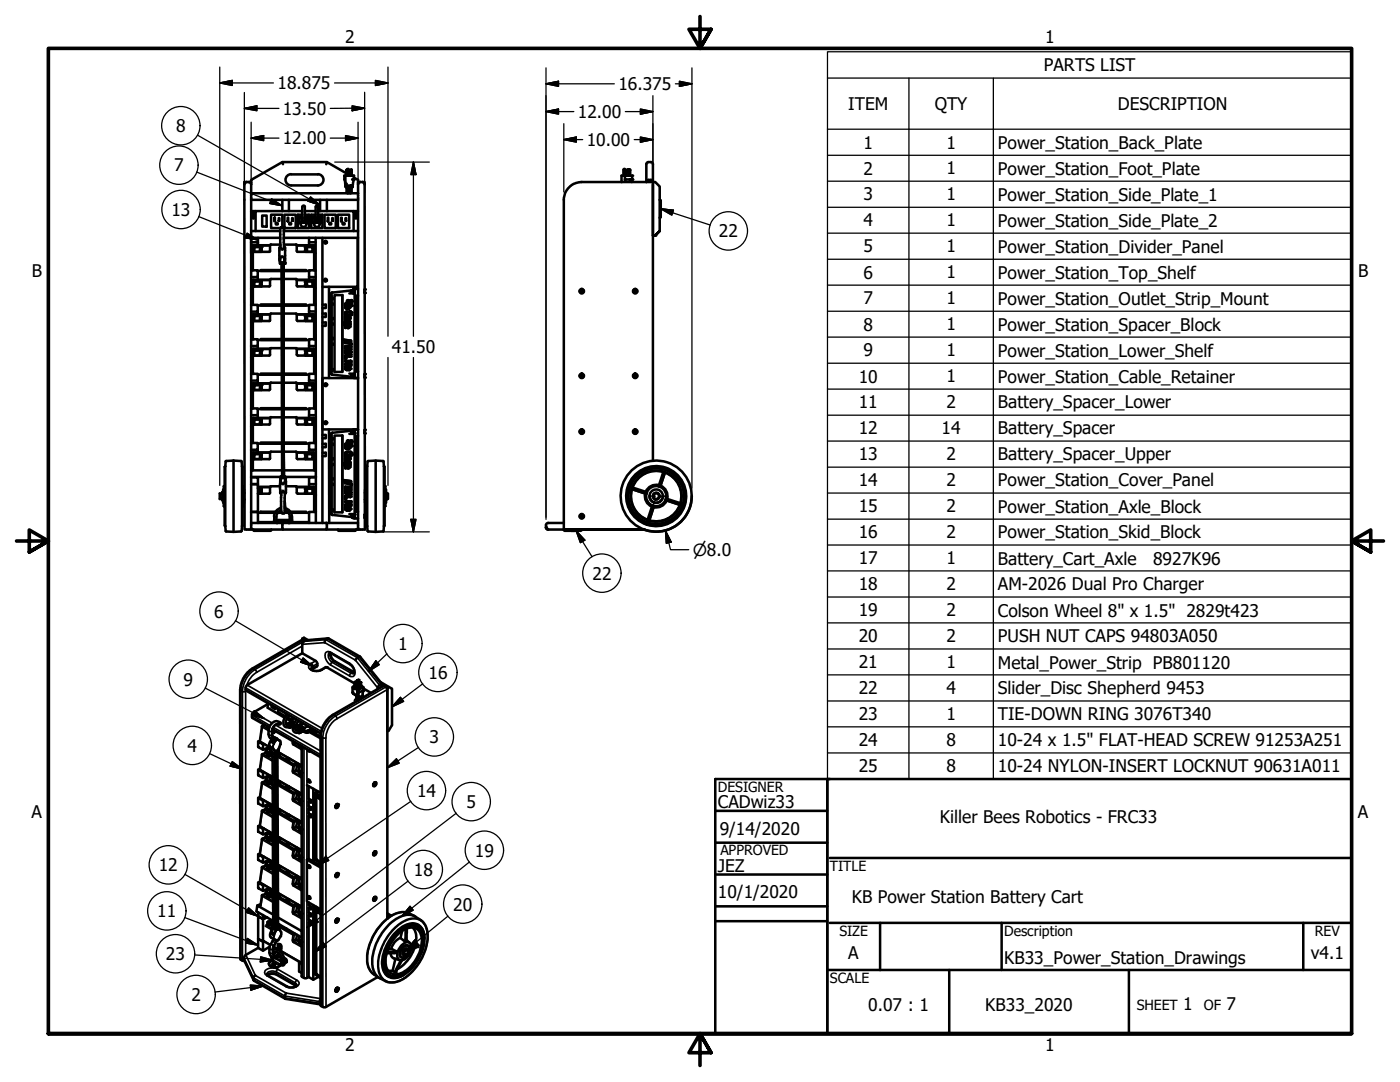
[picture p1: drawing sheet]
<svg xmlns="http://www.w3.org/2000/svg" width="279mm" height="216mm" viewBox="0 0 279 216" stroke-linecap="round" stroke-linejoin="round" font-family="sans-serif">
<defs><g id="words">
<g font-size="3.5">
<text x="68.9" y="8.6">2</text>
<text x="208.6" y="8.6">1</text>
<text x="55.4" y="17.8">18.875</text>
<text x="123.4" y="18">16.375</text>
<text x="208.3" y="14.2">PARTS LIST</text>
<text x="56.4" y="22.9">13.50</text>
<text x="115.3" y="23.5">12.00</text>
<text x="169.3" y="21.9">ITEM</text>
<text x="186.6" y="22">QTY</text>
<text x="223.1" y="22">DESCRIPTION</text>
<text x="35.1" y="26.4">8</text>
<text x="56.4" y="28.8">12.00</text>
<text x="117.1" y="29.1">10.00</text>
<text x="172.3" y="29.6">1</text>
<text x="188.9" y="29.6">1</text>
<text x="199.1" y="29.7">Power_Station_Back_Plate</text>
<text x="34.8" y="34.2">7</text>
<text x="172.3" y="34.8">2</text>
<text x="188.9" y="34.8">1</text>
<text x="199.1" y="34.9">Power_Station_Foot_Plate</text>
<text x="172.3" y="40">3</text>
<text x="188.9" y="40">1</text>
<text x="199.1" y="40">Power_Station_Side_Plate_1</text>
<text x="34.2" y="43.1">13</text>
<text x="143.5" y="47.4">22</text>
<text x="172.3" y="45.2">4</text>
<text x="188.9" y="45.2">1</text>
<text x="199.1" y="45.3">Power_Station_Side_Plate_2</text>
<text x="172.3" y="50.4">5</text>
<text x="188.9" y="50.4">1</text>
<text x="199.1" y="50.4">Power_Station_Divider_Panel</text>
<text x="6.3" y="55.2">B</text>
<text x="172.3" y="55.6">6</text>
<text x="188.9" y="55.5">1</text>
<text x="199.1" y="55.6">Power_Station_Top_Shelf</text>
<text x="271" y="55.2">B</text>
<text x="172.3" y="60.7">7</text>
<text x="172.3" y="66">8</text>
<text x="188.9" y="60.7">1</text>
<text x="188.9" y="65.9">1</text>
<text x="199.1" y="60.8">Power_Station_Outlet_Strip_Mount</text>
<text x="199.1" y="66">Power_Station_Spacer_Block</text>
<text x="78.2" y="70.5">41.50</text>
<text x="172.3" y="71.1">9</text>
<text x="188.9" y="71.1">1</text>
<text x="199.1" y="71.2">Power_Station_Lower_Shelf</text>
<text x="171.4" y="76.3">10</text>
<text x="188.9" y="76.3">1</text>
<text x="199.1" y="76.4">Power_Station_Cable_Retainer</text>
<text x="171.4" y="81.5">11</text>
<text x="188.9" y="81.5">2</text>
<text x="199.1" y="81.5">Battery_Spacer_Lower</text>
<text x="171.4" y="86.7">12</text>
<text x="187.9" y="86.7">14</text>
<text x="199.1" y="86.7">Battery_Spacer</text>
<text x="171.4" y="91.9">13</text>
<text x="188.9" y="91.9">2</text>
<text x="199.1" y="91.9">Battery_Spacer_Upper</text>
<text x="171.4" y="97">14</text>
<text x="188.9" y="97.1">2</text>
<text x="199.1" y="97.1">Power_Station_Cover_Panel</text>
<text x="171.4" y="102.2">15</text>
<text x="171.4" y="107.4">16</text>
<text x="188.9" y="102.2">2</text>
<text x="188.9" y="107.4">2</text>
<text x="199.1" y="102.3">Power_Station_Axle_Block</text>
<text x="199.1" y="107.4">Power_Station_Skid_Block</text>
<text x="171.4" y="112.6">17</text>
<text x="188.9" y="112.6">1</text>
<text x="199.1" y="112.6">Battery_Cart_Axle</text>
<text x="230.1" y="112.6">8927K96</text>
<text x="118.2" y="115.7">22</text>
<text x="171.4" y="117.8">18</text>
<text x="188.9" y="117.8">2</text>
<text x="199.1" y="117.8">AM-2026 Dual Pro Charger</text>
<text x="42.8" y="123.2">6</text>
<text x="171.4" y="123">19</text>
<text x="188.9" y="123">2</text>
<text x="199.1" y="123">Colson Wheel 8&quot; x 1.5&quot; 2829t423</text>
<text x="79.5" y="129.7">1</text>
<text x="171.4" y="128.2">20</text>
<text x="188.9" y="128.2">2</text>
<text x="199.1" y="128.2">PUSH NUT CAPS 94803A050</text>
<text x="36.6" y="136.8">9</text>
<text x="85.5" y="135.5">16</text>
<text x="171.4" y="133.3">21</text>
<text x="188.9" y="133.3">1</text>
<text x="199.1" y="133.4">Metal_Power_Strip PB801120</text>
<text x="171.4" y="138.6">22</text>
<text x="171.4" y="143.7">23</text>
<text x="188.9" y="138.5">4</text>
<text x="188.9" y="143.7">1</text>
<text x="199.1" y="138.6">Slider_Disc Shepherd 9453</text>
<text x="199.1" y="143.7">TIE-DOWN RING 3076T340</text>
<text x="85.7" y="148.3">3</text>
<text x="171.4" y="148.9">24</text>
<text x="188.9" y="148.9">8</text>
<text x="199.1" y="148.9">10-24 x 1.5&quot; FLAT-HEAD SCREW 91253A251</text>
<text x="37.4" y="150">4</text>
<text x="171.4" y="154.1">25</text>
<text x="188.9" y="154.1">8</text>
<text x="199.1" y="154.1">10-24 NYLON-INSERT LOCKNUT 90631A011</text>
<text x="83.2" y="159">14</text>
<text x="93.1" y="161.2">5</text>
<text x="143.3" y="161.2">CADwiz33</text>
<text x="6.3" y="163.2">A</text>
<text x="143.6" y="166.7">9/14/2020</text>
<text x="187.6" y="164.2">Killer Bees Robotics - FRC33</text>
<text x="271" y="163.2">A</text>
<text x="31.7" y="173.9">12</text>
<text x="94.8" y="170.9">19</text>
<text x="143.3" y="173.9">JEZ</text>
<text x="82.6" y="174.8">18</text>
<text x="143.3" y="179.2">10/1/2020</text>
<text x="31.4" y="183">11</text>
<text x="90.5" y="181.7">20</text>
<text x="170" y="180.1">KB Power Station Battery Cart</text>
<text x="33.1" y="191.6">23</text>
<text x="169.3" y="191.4">A</text>
<text x="261.6" y="191.4">v4.1</text>
<text x="200.4" y="192.3">KB33_Power_Station_Drawings</text>
<text x="38.2" y="199.7">2</text>
<text x="173.3" y="201.6">0.07 : 1</text>
<text x="196.6" y="201.7">KB33_2020</text>
<text x="236.1" y="201.5">1</text>
<text x="244.8" y="201.5">7</text>
<text x="68.9" y="209.8">2</text>
<text x="208.6" y="209.8">1</text>
</g>
<text font-size="3.3" x="138.3" y="110.9">⌀8.0</text>
<g font-size="2.8">
<text x="143.3" y="158">DESIGNER</text>
<text x="143.8" y="170.7">APPROVED</text>
<text x="165.6" y="173.7">TITLE</text>
<text x="167.5" y="186.7">SIZE</text>
<text x="200.4" y="186.7">Description</text>
<text x="262.4" y="186.7">REV</text>
<text x="165.6" y="196.1">SCALE</text>
<text x="226.9" y="201.5">SHEET</text>
<text x="240.2" y="201.5">OF</text>
</g>
</g></defs>
<!-- layer: Visible (ANSI) -->
<g fill="none" stroke="#000" stroke-width=".51">
<path d="M49.2 36.3l-.2 .1-.2 .4M49.7 36.3l.2 .1 .2 .4M50.1 36.3h-1.3v69.4h1.3M50.1 39.9h21.4M56.3 39.9v2.2M56.3 32.3l.2 .5M57.7 39.9v2.2M63.4 34.8a1.12 1.12 0 0 1 1.2 1.1 1.12 1.12 0 0 1-1.2 1.1M63.5 34.8h-5.4a1.12 1.12 0 0 0-1.1 1.1 1.12 1.12 0 0 0 1.1 1.1h5.4M63.9 39.9v2.2M65.2 32.3l-.1 .5M65.2 39.9v2.2"/>
<path d="M68.7 35.8h.1M68.7 35.8l.4 1.6M68.9 35.1h1.1M68.9 35.1h-.2v.7M68.9 35.1l.1 1.6M69 37.1l1.1 .1zM69 37h1.1zM69.1 37.4h1.2M69.1 34.6l-3.9-2.3h-8.9l-6.2 3.6v2.7M69.1 35.1l.1-1.2h.1v1.2M69.2 37.5h.3v.2h-.3zM69.2 37.8h.3v.2h-.3z"/>
<path d="M69.2 38.2h.3v.1h-.3zM69.2 37.4v.1M69.2 37.7v.1M69.2 38v.2M69.3 33.9v1.2M69.3 33.9h.1M69.3 33.8l.1-.1 .2 .1M69.3 34.1v.2M69.4 38.6h.6M69.4 37.5v.2M69.4 37.8v.2M69.4 38.2v.1"/>
<path d="M69.4 38.5h.1M69.6 34.8l.4 .3M69.6 33.9v1.2M69.7 37.5h.4v.2h-.4zM69.7 37.8h.4v.2h-.4zM69.7 38.2h.4v.1h-.4zM69.7 37.5v.2M69.7 37.8v.2M69.7 38.2v.1M69.8 37.5v.2M69.8 37.8v.2M69.8 38.2v.1"/>
<path d="M69.9 38.5h.1M70 35.1h.7l-.1 .7M70.1 37.4v1.1h-.9v-.2M70.1 33.9v1.2M70.1 33.9h.1M70.1 34.1v.2M70.2 33.9v1.2M70.2 33.9h-.2v.1v1.1M70.3 35.8h.3M70.6 35.8l-.3 1.6M70.6 35.4l.9 .5v68.5M71.5 38.6h-21.4v65.8"/>
<path d="M71.5 36.3h.8M71.9 36.3l-.2 .1-.2 .4M72.3 36.3l.3 .1 .2 .4M72.3 36.3h.5v.5M72.8 36.8v68.9h-1.3M124.4 33.9v1.2M124.5 33.8l.1-.1 .2 .1M124.7 35.8h1.5M124.7 35.1v.9M124.8 35.1h-.8v1.2M124.8 35.1h1.4v.7M124.8 33.9v1.2"/>
<path d="M125.1 33.9v1.2M125.1 33.9h.6M125.3 34.1v.2M125.3 33.9l.2 .1v1.1M125.4 33.9l.1 .1v1.1M125.5 34.1v.2M125.6 33.9h-.5M125.6 33.9h.1M125.7 33.9v.1M125.7 34v1.1M126.2 35.8l-.1 .5M129.1 32.5l.2-.2h.7l.3 .4v3.6l-.3-.4h-.7l-.3 .4z"/>
<path d="M130.3 36.3h-14.2a3.6 3.6 0 0 0-3.6 3.6v65.8h16M130.3 36.8v55.1M131.7 39.9l.2 .2v3.2M50.1 48.3v2.2h.2M50.1 53.9h1.3v1.4h-1.3M50.1 46.1h5.8M50.1 57.5h.2M50.1 42.1h.9M50.4 42.8v.7l.2 .1 .1-.1v-.7M50.5 57.3v3.5M50.5 50.5v3.4M50.5 49.1v1.4"/>
<path d="M50.5 42.6h.1M50.5 42.5h.1M50.5 42.5v.1M50.6 42.5h.1M50.6 57.1l-.2 .2M50.6 55.8l-.2 .2 .1 1.3M50.6 50.2l-.2 .2M50.6 49l-.2 .2M50.6 49h3.3l-.1 1.2h-3.2M50.6 42.6h.1M50.6 42.5v.1M50.6 55.9h3.3"/>
<path d="M50.8 49.3h1.4h-1.4v.9M50.8 56.1h1.4M51.4 55.3v.5M51.5 47.5v.8M51.9 56.8l.3 .1-.3-.1v-.5l.3-.1h-.3v.7l.3 .1M52 49.3l-.1 .7 .3 .1M52 49.3l-.1 .6 .3 .1-.3-.1M52 49.3h.2zM52.2 56.1h-1.4v1.1M52.2 56.4h-.3M52.2 49.5v.4M52.2 50.1v.1"/>
<path d="M52.2 56.1v.1M52.2 57v.2M52.2 56.9v.1M52.2 49.3v.2h-.3M52.2 50v.1M52.2 56.2v.6M52.3 43h.9v2.2h-.9zM53.9 55.9l-.1 1.3h-3.2M53.9 55.8l-3.5 .1-.1 4.9M54.1 48.8h1.9M54.1 48.8l-.2 .2h-3.5l-.1 4.9M54.7 43.4h.2v.8h-.2z"/>
<path d="M55 44.6l.2-.2 .2 .2M55.1 44.6v.2h.3v-.2M55.6 43.5h.2v.6h-.2zM55.9 52.5h.9M55.9 52.5h.1M55.9 52.5v.1h.9v-.1M55.9 47.5h-5.8v.8h1.4v.6M56 52.5h.7M56 49.4h-.2v2.5l.1 .2M56 52.4v.1M56.2 55.7h-2.1l-.2 .2M56.2 53.9h-4.2v.2h4.2h-4.8"/>
<path d="M56.2 52.6l.1 42.5h-.3M56.3 45.3v-2.5h-2.2v2.7h1.9M56.5 52.6l.1 42.5-.1-42.5M56.5 55.7h2.6l.2 .2M56.5 52.6l.1 42.5-.1-42.5 .1 42.5h.3v.2M56.5 54.1h5.2M56.6 53.9h4.5v.2h-4.5zM56.6 47.5h14.9M56.6 46.1h14.9M56.7 46.1a.47 .47 0 0 0-.1-.7 .47 .47 0 0 0-.6 0v3.7a.39 .39 0 0 0 .2 .6 .39 .39 0 0 0 .5-.3v-.1M56.7 49.3l.2 .1v2.7a1.07 1.07 0 0 0-.7-.9l-.3 .6v.6h.9v-.3M56.7 52.5h.1"/>
<path d="M56.7 47.5h-.1M56.7 45.8v3.5M56.7 48.8h2.4M56.7 52.4v.1M56.8 42.8h2.2v2.7h-2.2zM57.4 43.4h.1v.8h-.1zM57.7 44.6l.2-.2 .2 .2M57.7 44.6v.2h.4v-.2M58.3 43.5h.1v.6h-.1zM59.1 48.8l.2 .2M59.2 55.8l3.6 .1v4.9M59.2 48.9l3.5 .1 .1 4.9"/>
<path d="M59.9 43.3l-.2 .1v1h.2M59.9 44.5l.1 .1M60.1 44.4h.1M60 44.7a.56 .56 0 0 0 .6 .6 .56 .56 0 0 0 .5-.6M60 44.4h.1M60 43.3l-.1 .1M60.1 44.4h1M60.3 42.8h-.9v2.7h2.3v-2.7h-.9M60.3 42.1h-9.3v4M60.3 43.3l-.6 .1v1h.1M60.3 41.2v2.7M60.4 43.5a.44 .44 0 0 0-.1 .7 .44 .44 0 0 0 .6 0 .44 .44 0 0 0-.1-.7"/>
<path d="M60.4 41.3l.2-.3 .2 .3M60.8 41.2v2.7l-.2 .3-.2-.3M60.8 42.1h2.2M60.8 43.3h.5M60.9 49.3h.2zM60.9 49.3v.2h.3M60.9 56.2l.1 .6M61 56.4h.2M61 56.1h1.4v1.1h-1.4v-.2M61 49.5v.4M61.1 44.4h.1M61.1 43.3l.1 .1"/>
<path d="M61.1 49.3l.2 .1v.6l-.4 .1v-.1M61.1 49.3l.1 .6-.3 .1 .4-.1M61.3 56.8l-.4 .1 .3-.1v-.5l-.3-.1 .4 .1v.6l-.4 .1v-.1M61.3 44.5l-.1 .1M61.3 44.4h.1M61.3 43.3l.1 .1-.1 1M61.3 43.3l.2 .1v1h-.2M61.7 47.5v.8h1.3M61.7 48.3v.6M61.7 55.3v.5M62.4 56.1l-1.4 .1M62.4 49.3h-1.4h1.4v.9h-1.4v-.1"/>
<path d="M62.5 55.8l.2 .2v4.8M62.5 55.9h-3.3v1.1l.1 .2h3.2l.2 .1M62.5 43.3l-.1 .1v1h.2M62.5 44.5l.2 .1M62.7 44.4h.1M62.7 49.1v4.8M62.7 49.2l-.2-.2h-3.3l.1 1.2h3.2l.2 .2M62.7 44.7a.56 .56 0 0 0 .5 .6 .56 .56 0 0 0 .6-.6M62.7 43.3l-.1 .1M62.7 44.4h1.1M62.8 50.5h.2M62.8 57.5h.2"/>
<path d="M63 53.9h-1.3v1.4h1.3M63 42.8h-.9v2.7h2.2v-2.7h-.8M63 47.5v47.7M63 41.2v2.7l.3 .3 .2-.3v-2.7M63 43.3l-.6 .1v1h.1M63 43.5a.44 .44 0 0 0-.1 .7 .44 .44 0 0 0 .7 0 .44 .44 0 0 0-.1-.7M63 41.3l.3-.3 .2 .3M63.5 42.1h7.1v4M63.5 43.3l.6 .1M63.8 44.4h.1M63.8 43.3l.1 .1M64 43.3l.1 .1"/>
<path d="M64 44.4l-.2 .2M64.1 44.4h-.1M64.1 43.4v1M64.3 47.5v56.9M64.8 42.8h2.2v2.7h-2.2zM64.9 48.3v.1M64.9 48.3h.1M64.9 55.9v.1M64.9 55.9h.1M64.9 48.4h.1M64.9 55.8v.1M64.9 48.5h.1"/>
<path d="M64.9 48.2v.1M64.9 48.4v.1M64.9 55.8h.1M64.9 56h.1M64.9 48.2h.1M65 48.3h.1M65 55.8v.1M65 55.8h.1M65 55.9h.1M65 48.3v.1M65 55.9v.1M65.4 43.4h.1v.8h-.1z"/>
<path d="M65.7 57.2v18.2M65.7 44.6l.2-.2 .2 .2M65.7 44.6v.2h.4v-.2M66.1 59.4h.4v.3h-.4M66.1 58.9v15.3zM66.2 59.4v.3M66.3 43.5h.1v.6h-.1zM66.8 58.9h1.5v15.3h-1.5zM67.4 42.8h2.3v2.7h-2.3zM68.1 43.4h.1v.8h-.1zM68.3 58.9v15.3M68.4 44.6l.2-.2 .1 .2"/>
<path d="M68.4 44.6v.2h.3v-.2M69 43.5h.1v.6h-.1zM69.4 59.9a.21 .21 0 0 1 .2 .2 .21 .21 0 0 1-.2 .2M69.7 58.5h1.1M70.1 59.9a.22 .22 0 0 1 .2 .2 .22 .22 0 0 1-.2 .2M70.2 58l-3.9 .4-.2 .1v16.1l.2 .2 3.9 .4M70.2 58v.3M70.2 58h.1M70.2 58.3h.1M70.2 58l.1 .3M70.3 58v.3M70.3 58.3h.1"/>
<path d="M70.3 58h.1M70.4 58h.1M70.4 58h-.3l.1 .3M70.4 57.9v.5M70.4 58h-.1M70.4 58.4l.1 .1M70.4 57.8v.7M70.5 57.8h-.1M70.5 57.7l-.1 .8M70.5 58.3h.3M70.5 57.7h.3M70.5 57.9h.3"/>
<path d="M70.5 57.7l-.1 .1M70.6 42.1h.9M70.8 57.7v.8M70.8 57.7v.1M70.8 58.5h.1M70.9 42.8v.7l.1 .1 .2-.1v-.7M71 42.6h.1M71 42.5h.1M71 42.5v.1M71.1 42.6h-.1M71.1 42.5v.1M71.4 47.5v9.7h-7.1"/>
<path d="M71.5 57.7h-.7v17.7h.7h-7.2v10.3h7.2h-.7v17.8h.7M71.5 59h-.5v15.1h.5M72.8 58.5h.1M72.8 58.5v-.8v.8M72.8 57.7v.1M116 58.1v-.1v.2h.2v-.2v.1M116 58h.2zM116.2 58l-.2 .1M116.2 58v.2l-.2-.1M126.6 58.1l.1-.1v.2h.1v-.2l.1 .1M126.7 58h.1zM126.8 58v.2l-.2-.1"/>
<path d="M126.8 58l-.2 .1M131.7 46.1l-.9 .9zM131.7 46.1v-8.9l-.9-.9h-.5v10.7h.5h-.5M131.9 43.3l-.2 .1M50.1 74.6h1.3v1.3h-1.3M50.1 67.7h1.3v1.3h-1.3M50.1 60.8h1.3v1.4h-1.3M50.1 64.3h.2M50.1 78.1h.2M50.1 71.2h.2M50.5 62.9v4.8M50.5 76.7v4.8"/>
<path d="M50.5 71.1v3.5M50.5 69.8v1.3M50.6 64.1l-.2 .1M50.6 62.7l-.2 .2M50.6 77.8l-.2 .2M50.6 76.5l-.2 .2M50.6 70.9l-.2 .2M50.6 69.6l-.2 .2M50.6 64.1h3.2l.1-1.4-3.5 .1-.1 4.9M50.6 69.6h3.3M50.6 76.5h3.3M50.8 76.8h1.4h-1.4v1"/>
<path d="M50.8 69.9h1.4h-1.4v1.1M50.8 63h1.4M51.4 62.2v.5M51.4 69v.6M51.4 75.9v.6M51.4 67.9h4.8M51.9 63.6v.2h.3l-.3-.1v-.6h.3h-.3v.7l.3 .1M51.9 77.4l.3 .1h-.3v-.6l.3-.1-.3 .1v.7l.3 .1M51.9 70.5l.3 .2-.3-.1v-.6l.3-.1-.3 .1v.7l.3 .1M52.2 63h-1.4v1.1M52.2 63v.1M52.2 63.2v.5"/>
<path d="M52.2 70.1v.5M52.2 70.8v.2M52.2 77v.5M52.2 77.7v.1M52.2 63.1v.1l-.3 .1M52.2 63.8v.3M52.2 76.9v.1l-.3 .1M52.2 77.5v.2M52.2 70v.1l-.3 .1M52.2 70.7v.1M53.9 76.5v1.2l-.2 .2h-3.1M53.9 76.5h-3.5l-.1 5"/>
<path d="M53.9 69.6v1.2l-.1 .2h-3.2M53.9 69.6l-3.5 .1-.1 4.9M54.1 76.4h2.2M54.1 76.3l-.2 .2M56.2 62.6h-2.1l-.2 .2M56.2 60.7h-4.2v.3h4.2h-4.8M56.2 67.6h-4.2v.2h4.2M56.2 74.5h-4.2v.2h4.2l-4.8 .1M56.2 69.5h-2.1l-.2 .2M56.5 61h5.2M56.6 62.6h2.5l.2 .2M56.6 69.5h2.5l.2 .2"/>
<path d="M56.6 67.9h5.1M56.6 76.4h2.5M56.6 74.8h5.1M56.6 67.6h4.5v.2h-4.5zM56.6 60.7h4.5v.3h-4.5zM56.6 74.5h4.5v.2h-4.5zM59.1 76.3l.2 .2M59.2 76.5h3.5l.1 5M59.2 69.6h3.4l.2 .1v4.9M60.9 63.1v.1l.3 .1M60.9 76.9v.1l.3 .1M60.9 70v.1l.3 .1"/>
<path d="M61 63h1.4v1.1h-1.4l-.1-.3M61 63.2v.5M61 70.1v.5M61 77v.5M61.3 63.6l-.4 .2 .3-.2v-.4l-.3-.1 .4 .1v.6l-.3 .1M61.3 77.4l-.4 .1 .3-.1v-.5l-.3-.1 .3 .1 .1 .7-.4 .1v-.2M61.3 70.5l-.4 .2 .3-.2v-.4l-.3-.2 .3 .1 .1 .7-.4 .1v-.1M61.7 62.1v.6M61.7 69v.6M61.7 75.9v.6M62.4 63l-1.4 .1M62.4 76.8h-1.4h1.4v1h-1.4v-.1"/>
<path d="M62.4 69.9h-1.4h1.4v1.1h-1.4v-.2M62.5 62.7l.2 .2M62.5 70.9l.2 .2M62.7 62.9v4.8M62.7 64.2l-.2-.1h-3.1l-.2-.2v-1.2l3.6 .1v4.9M62.7 76.7v4.8M62.7 76.7l-.2-.2h-3.3l.1 1.3h3.2l.2 .2M62.7 69.8v4.8M62.7 69.8l-.2-.2h-3.3v1.2l.2 .2h3.1M62.8 64.3h.2M62.8 78.1h.2M62.8 71.2h.2"/>
<path d="M63 74.6h-1.3v1.3h1.3M63 67.7h-1.3v1.3h1.3M63 60.8h-1.3v1.3h1.3M64.3 62.6h.7v.6h-.7M64.3 60.8h.7v.7h-.7M64.3 64.3h.7v.7h-.7M64.9 76.8l.1 .1M64.9 76.8h.1M65 76.8h.1M65 76.8v.1M65 76.8v-.2v.2M65 76.9h.1"/>
<path d="M65.1 76.8h.1M65.1 76.8l-.1 .1M66.1 73.7h.4v.2h-.4M66.1 60.6h.4v.2h-.4M66.1 63.5h.4v.2h-.4M66.1 64.6h.4v.2h-.4M66.1 67.4h.4v.3h-.4M66.1 68.6h.4v.2h-.4M66.2 60.6v.2M66.2 63.5v.2M66.2 64.6v.2M66.2 67.4v.3"/>
<path d="M66.2 68.6v.2M66.2 73.7v.2M68.5 64.4l.2 .4h.2v-.3l.1-.2h.6l.2 .3v.3h-1.1a.27 .27 0 0 1-.2-.2 .27 .27 0 0 1 0-.3zM68.5 64.4l.1 .1M68.6 67.8l1.5 .2v.5M68.6 67.8l1.5 .2v.5zM68.7 68l1.5 .7-1.5-.2zM68.7 68l1.5 .7M68.9 69.1h1l.1 .4-.2 .1h-.8zM68.9 72.6h1l.1 .4-.2 .2-.4-.1-.5 .1 .4-.3v-.2zM68.9 72.1l1-.1 .1 .3a.34 .34 0 0 1-.4 .3 .34 .34 0 0 1-.3-.3v-.2zM68.9 70.4l1.1 .3-1.1 .3 .2-.1v-.4z"/>
<path d="M68.9 65l.7-.1 .2 .3-.2 .2h-.3v-.4h-.2l-.2 .4zM68.9 73.4l.7-.1a.28 .28 0 0 1 .4 .3 .28 .28 0 0 1-.4 .2h-.5l-.2-.1zM68.9 73.2h.1M69 69.2h.8v.3l-.7 .1zM69 69.2v.2M69 65.4h-.1M69 62.6l.1-.3h.9l.1 .4 .1-.1M69 62.6l-.1 .1M69 60.7l.1-.2h.8l.3 .5-.1-.5h-1.1l-.1 .1v.4h.7l.1-.2M69 60.7v.2l.7-.1M69 60.7v.2M69 63.5v.2"/>
<path d="M69 64.6v.2M69 63.4l.3 .1v.2h-.3zM69 64.5h.6l.1 .3h-.7zM69.1 63.3l.3 .2M69.1 63.4l-.1 .1M69.2 69.8l-.2 .2 .2 .2M69.2 61.1l-.3 .1 .1 .4h.7l.1-.3-.3-.2M69.2 61.2l-.2 .1 .2 .2M69.2 61.2l.5 .1-.1 .2h-.4M69.2 69.8h.7M69.2 73.4l-.2 .2 .2 .1M69.2 73.4l.6 .1-.1 .2h-.5"/>
<path d="M69.2 70.2h.7M69.3 70.5l.4 .2-.4 .1zM69.3 70.5v.3M69.4 65l.3 .2-.3 .1M69.4 65v.3M69.4 63.5v.2M69.4 65h.1M69.4 65.3h.1M69.4 72.1h.4v.3l-.3 .1zM69.4 72.1v.2M69.4 72.3l.2 .2M69.4 72.7h.4v.3l-.3 .1z"/>
<path d="M69.4 72.7v.2M69.4 72.9l.2 .2M69.6 60.8h.1M69.7 63.4h.1M69.7 74.5l1.1 .1M69.8 63.4l-.1 .4h-.8v-.4l.2-.1 .3 .2M69.8 63.9h-.9l.8 .1v.2h-.2l.2 .1M69.8 64.2l-.1 .1M69.8 63l-.3 .2M69.8 63.4h-.1l-.1 .3h-.2v-.2M69.8 63.9v.3M69.8 62.8v.2"/>
<path d="M69.9 70.2v.1M69.9 69.7v.1M69.9 71.1v.1M69.9 71.1h-1v.4l.1-.3h.9M69.9 69.7h-.7a.28 .28 0 0 0-.3 .3 .28 .28 0 0 0 .3 .3h.7M70 72.3l-.4 .3M70.1 62.7l.1 .1h-.4v.2M70.1 62.8l-1.2-.1 .8 .1-.1 .3-.7 .1h.6M70.2 62.6l-.2-.4-.8-.1-.3 .1v.5M70.2 62.6l-.1 .1M70.2 74.9v.2M70.2 75.1h.1"/>
<path d="M70.2 74.8l.1 .4M70.2 74.8v.4M70.2 74.9l.1 .2M70.2 75.2h.2M70.2 74.8v.1M70.2 75.1v.1M70.3 74.8v.4M70.3 74.9h-.2l.1 .2M70.3 75.1v.1M70.3 74.9h.1M70.3 74.9v.3M70.3 74.8l-.1 .1"/>
<path d="M70.3 74.8v.1M70.4 74.8v.5M70.4 75.3l.1 .1M70.4 74.7v.7M70.4 75.4h.1M70.5 74.7h-.1M70.5 74.6v.8M70.5 75.2h.3M70.5 74.6h.3M70.5 74.8h.3M70.5 75.4h.3M70.5 74.6l-.1 .1"/>
<path d="M70.8 74.6v.8M70.8 74.6v.1M70.8 75.4h.1M72.8 75.4h.1M72.8 75.4v-.8v.8M72.8 74.6v.1M116 75v-.1v.2h.2v-.2v.1M116 74.9h.2zM126.6 75l.1-.1v.2h.1v-.2l.1 .1M126.7 74.9h.1zM44.4 98.2v1.6zM44.4 98.5h-.5v1.1h.5"/>
<path d="M44.4 99.7h.1M44.4 98.3h.1M44.7 97.7h-.2v2.6h.2M44.8 97h-.1v4h.1M45 93l-.1 .1-.1 11.8M45 93v12l.1 1M45 92.1v.9M45.1 92l-.1 .1M46.6 91.9l1.6 .2M46.6 91.9v14.2M46.6 91.9l-1.5 .1M48.2 92.1l.1 .9"/>
<path d="M48.3 93l-.1 12.9-1.6 .2-1.5-.1M48.3 93l.1 .1v11.8M48.4 97h.2v4h-.2M48.6 97.7h.1v2.6h-.1M48.7 99.7h.1M48.7 98.3h.1M50.1 95.2h1.4v1.4h-1.4h1.4v5.6h-1.4h1.4v2.2M50.1 88.4h1.3v1.3h-1.3M50.1 81.5h1.3v1.3h-1.3M50.1 91.9h.2M50.1 85h.2M50.1 93.9h6.2"/>
<path d="M50.5 84.9v3.5M50.5 83.6v1.3M50.6 84.7l-.2 .2M50.6 83.4l-.2 .2M50.6 90.3l-.1 .2v3.4M50.6 91.6l-.2 .2M50.8 83.7h1.4M50.8 90.6h1.4M51.4 82.8v.6M51.4 89.7v.6M51.5 97.5h.7zM51.5 97.2h2.4v1.2l-.1 .1h-2.3"/>
<path d="M51.5 97.2h2.4M51.9 98.1l.1 .1M51.9 84.3l.3 .1-.3-.1v-.5l.3-.1-.3 .1v.7l.3 .1M52 98.2l-.1-.6 .3-.1-.3 .1v.7h.3M52 98.2h.2zM52 90.6l-.1 .8 .3 .1M52 90.7l-.1 .5 .3 .1-.3-.1M52 90.7l.2-.1zM52.2 83.7h-1.4v1M52.2 90.6h-1.4v1M52.2 83.7h.1M52.2 83.9v.5"/>
<path d="M52.2 84.6v.1M52.2 90.6h.1M52.2 90.8v.5M52.2 91.5v.1M52.2 97.7v.5M52.2 98.3v.2M52.2 97.5v.2l-.3 .1M52.2 98.2v.1M52.2 83.8v.1l-.3 .1M52.2 84.4v.2M52.2 90.7v.1l-.3 .1M52.2 91.3v.2"/>
<path d="M53.9 83.4l-.1 1.3h-3.2M53.9 83.4h-3.5l-.1 5M53.9 90.3l-.1 1.3h-3.2M54.1 83.3h2.2M54.1 83.2l-.2 .2M55.9 97h-1.8l-.2 .2M56 95.4l.1 .8a.39 .39 0 0 0 .4 .4 .39 .39 0 0 0 .4-.5v-.4M56 95.4h.9M56 95.1v.2h.9M56 95.1l7 .1M56 95.7l-.1 1.8v.9h.2M56 95.4h.1"/>
<path d="M56 95.1l-5.9 .1M56.1 95.4h.8M56.1 95.3v.1M56.3 88.3h-4.3v.2h4.3h-4.9M56.3 81.4h-4.3v.2h4.3h-4.9M56.3 90.1h-2.2l-.2 .2h-3.5l-.1 3.6M56.6 83.3h2.5M56.6 81.6h5.1M56.6 88.3h4.5v.2h-4.5zM56.6 90.1h2.5l.2 .2M56.6 81.4h4.5v.2h-4.5zM56.6 88.5h5.1"/>
<path d="M56.6 93.9h6.4M56.9 98.4a.41 .41 0 0 0-.6-.4 .41 .41 0 0 0-.2 .7v2.9a.61 .61 0 0 0 .4 .9l.3-.2 .1-.5a1.33 1.33 0 0 1 .9 1.3M56.9 95.4h.1M56.9 98.4v3.6M56.9 95.3v.1M56.9 95.7l.2 .3v2.3l-.2 .1M56.9 95.4v.3M57.1 97h2l.2 .2M59.1 83.2l.2 .2M59.2 97.2h3.5l.1 5M59.2 90.3v1.1l.2 .2h3.1l.2 .2M59.2 90.3h3.5l.1 3.6"/>
<path d="M60.9 98.2h.2zM60.9 97.5v.2h.3M60.9 83.8v.1l.3 .1M60.9 90.6h.2zM60.9 90.7v.1l.3 .1M61 83.7h1.4v1h-1.4v-.1M61 90.6h1.4v1h-1.4l-.1-.3M61 83.9v.5M61 90.8v.5M61 97.7v.5M61.1 98.2l.1-.6-.3-.1h.3l.1 .8h-.4v-.1M61.1 90.6l.2 .1v.7l-.3 .1"/>
<path d="M61.1 90.7l.1 .5-.3 .1 .4-.1M61.3 98.1l-.2 .1M61.3 84.3l-.4 .1 .3-.1v-.5l-.3-.1 .4 .1v.7l-.4 .1v-.2M61.7 82.8v.6M61.7 89.7v.6M61.7 96.6v.6M62.4 97.5h-1.4h1.4v1h-1.4v-.2M62.4 83.7h-1.4M62.4 90.6h-1.4M62.5 83.4l.2 .2M62.5 90.3l.2 .2v3.4M62.7 98.7l-.2-.2h-3.1l-.2-.2v-1.1l3.4 .1 .1 4.8"/>
<path d="M62.7 83.6v4.8M62.7 84.9l-.2-.2h-3.2l-.1-1.3 3.6 .1v4.9M62.8 98.8h.2M62.8 91.9h.2M62.8 85h.2M63 88.4h-1.3v1.3h1.3M63 81.5h-1.3v1.3h1.3M63 95.2h-1.3v1.4h1.3M63 95.2v9.2M64.3 86.8h.7v.7h-.7M64.3 90.3h.7v.7h-.7M64.3 88.6h.7v.6h-.7"/>
<path d="M64.9 84.4h.1M64.9 84.3v.1M65 84.2l-.1 .1M65 84.3h.1M65 84.2v.1M65 84.4h.1M65 84.2h.1M65 84.2l.1 .1M65.1 84.4h.1M65.1 84.4h-.1M65.1 84.3v.1M65.7 85.7v18.7"/>
<path d="M66.1 87.5h.4v.2h-.4M66.1 88.6h.4v.2h-.4M66.1 91.4h.4v.3h-.4M66.1 92.6h.4v.2h-.4M66.1 95.5h.4v.2h-.4M66.1 96.6h.4v.2h-.4M66.1 86.9v15.3zM66.2 87.5v.2M66.2 88.6v.2M66.2 91.4v.3M66.2 92.6v.2M66.2 95.5v.2"/>
<path d="M66.2 96.6v.2M66.8 86.9h1.5v15.3h-1.5zM68.3 86.9v15.3M68.5 92.5h.1v.2l.3 .1 .1-.4h.7l.1 .4h-1.2zM68.5 92.4l.1 .1M68.6 95.8l1.5 .2v.4M68.6 95.8l1.5 .2v.4zM68.7 96l1.5 .7-1.5-.3zM68.7 96l1.5 .7M68.9 97.1h1.1v.4l-.2 .2h-.8l-.1-.2zM68.9 98.4l1.1 .3-1.1 .3 .2-.2v-.3zM68.9 99.1v.4l.1-.3h.9"/>
<path d="M68.9 89.2l.7-.1 .2 .3-.2 .2h-.4l-.3-.1zM68.9 99.1h1M69 93h.6l.2 .2-.2 .2h-.3v-.4h-.3l-.1 .4zM69 97.2h.8v.3l-.7 .1zM69 97.2v.3M69 93.4h-.1M69 90.6l.1-.3h.8l.2 .3h.1M69 90.6l-.1 .1M69 88.7l.1-.1h.9l.1 .4h.1l-.1-.5h-1.2v.5h.7l.1-.1M69 88.7v.2h.7M69 92.5h.6l.1 .3h-.7zM69 88.7v.2"/>
<path d="M69 91.5v.2M69 92.5v.3M69.1 91.4l.2 .1v.2h-.3zM69.1 91.3l.3 .2M69.1 91.4l-.1 .1M69.2 97.8l-.2 .2 .2 .2M69.2 89.2l-.2 .1 .2 .2M69.2 89.2l.5 .2-.1 .1h-.4M69.2 97.8h.7M69.2 98.2h.7M69.3 98.6l.4 .1-.4 .1zM69.3 98.6v.2"/>
<path d="M69.4 93l.3 .2-.3 .1M69.4 93v.3M69.4 91.5v.2M69.4 93h.1M69.4 93.3h.1M69.4 87.9a.23 .23 0 0 1 .2 .2 .23 .23 0 0 1-.2 .2M69.6 88.8l.1 .1M69.7 91.4h.1M69.7 86.6h1.1M69.8 91.4l-.1 .4h-.8l.1-.4 .2-.1 .2 .2M69.8 91.9h-.9l.8 .1-.2 .2h.3M69.8 91l-.3 .2"/>
<path d="M69.8 91.4h-.1l-.1 .3h-.2v-.2M69.8 91.9v.3M69.8 90.8v.2M69.9 98.2v.1M69.9 97.7v.1M69.9 99.1v.1M69.9 97.7h-.7a.3 .3 0 0 0-.3 .3 .3 .3 0 0 0 .3 .3h.7M70.1 87.9a.23 .23 0 0 1 .2 .2 .23 .23 0 0 1-.2 .2M70.1 90.7v.1M70.1 90.7l-1.2 .1h.8l-.1 .3h-.7l.6 .1M70.1 90.8h-.3v.2M70.2 85.9l-3.9 .5-.2 .1v16.1l.2 .1 3.9 .5"/>
<path d="M70.2 90.6v-.3l-.2-.1h-.9l-.2 .1v.4M70.2 90.6l-.1 .1M70.2 86v.3M70.2 86v.2M70.2 85.9v.1M70.2 85.9h.2M70.2 85.9l.1 .4M70.2 85.9v.4M70.2 86l.1 .2M70.2 86.2v.1M70.2 86.3h.1M70.2 86h.1"/>
<path d="M70.3 85.9v.4M70.3 86v.2M70.3 86.2h.1M70.3 86.2v.1M70.3 86v.3M70.3 86l.1 .2M70.4 85.9v.2M70.4 85.9v.5M70.4 86.2l-.1 .1M70.4 85.9l-.1 .1M70.4 86.4l.1-.6v.6M70.5 85.8l-.1 .1"/>
<path d="M70.5 85.8h.3v.6M70.5 86.1h.3M70.8 86.4h-.3h.3M71.5 87h-.5v15.1h.5M72.8 85.8h.1M72.8 86.4v.1M72.8 86.5v-.7v.7M72.8 99.7h.1M72.8 98.3h.1M73 97.7h-.1v2.6h.1M73.2 97h-.2v4h.2M73.3 93l-.1 .1v11.8"/>
<path d="M73.3 93v12l.2 1M73.4 92.1l-.1 .9M73.5 92l-.1 .1M73.5 92l1.5-.1 1.5 .2M75 91.9v14.2M76.5 92.1l.1 .9M76.6 93l-.1 12.9-1.5 .2M76.6 93l.1 .1 .1 11.8M76.8 97h.1v4h-.1M76.9 97.7h.1v2.6h-.1M77 98.3v1.4M77.1 98.5h.3v1.1h-.3"/>
<path d="M116 86.1v-.1v.2l.2-.1M116 86h.2zM116.2 86l-.2 .1M116.2 86v.3l-.2-.2M126.1 97.6l2.9 1zM126.1 97.6a5 5 0 0 0 3.1 6.1M126.2 97.3l2.9 .9-.1 .3M126.6 86.1l.1-.1v.2l.2-.1M126.7 86h.1zM126.8 86v.3l-.2-.2M126.8 86l-.2 .1M128.8 98.5a2.26 2.26 0 0 0 1.3 2.6"/>
<path d="M129.6 99a1.33 1.33 0 0 0 1.4 1.3 1.33 1.33 0 0 0 1.3-1.3M131.4 97l.3 .1M131.5 96.8a2.26 2.26 0 0 0-2.6 1.3M131.8 96.9a2.26 2.26 0 0 1 1.4 2.6M131.8 96.9l-.1 .3M132.4 94.2a5 5 0 0 0-6.2 3.1M132.4 94.1l-1 2.9M132.7 94.3l-1 2.9M132.7 94.3l-.9 2.6M132.7 94.3a5 5 0 0 1 3.1 6.1M132.8 99.8l2.9 1zM132.9 99.5l-.1 .3"/>
<path d="M132.9 99.5l2.9 .9M133.1 99.9a2.26 2.26 0 0 1-2.7 1.3M138 99a7.1 7.1 0 0 1-9.5 6.6M44.9 104.9l.1 .1M48.4 104.9l-.1 .1M50.6 105.7h.1M51.5 104.2h3.4M51.5 102.3h3.4M54.1 105.7l-.2 .2h-3.2l-.2-.2M54.7 103.8a.59 .59 0 0 0 .7 .6v-.2h2.2v.2M54.7 103.1v.7M55 102.1h-3v.2h2.9"/>
<path d="M55.2 103.1v.7l.2 .1M55.4 104.2v-.4h2.2v.4M55.5 102.3h.7M55.6 102.1h.5M56.1 101.3a1.8 1.8 0 0 0-1.4 1.8M56.1 101.8a1.33 1.33 0 0 0-.9 1.3M56.2 104.2h.1M56.2 104.1v.1M56.2 104.1h.1M56.2 104.1h.6M56.5 104.4h-6.4v1.3h21.4v-1.3h-6.4M56.5 104.4l-.2 .2 .2 1.1"/>
<path d="M56.5 104.4h8.6M56.8 104.1v.1M56.8 104.2h-.1M56.8 101.4a1.76 1.76 0 0 1 1.5 1.7M56.8 100.2l.1 1.2M56.8 102.3h.7M56.8 102.3h.8M56.9 102.1h.5M57.8 103.1v.7l-.2 .1M58 102.1h3.1v.2h-3M58.1 102.3h3.6M58.1 104.2h3.6"/>
<path d="M58.3 103.1l-.1 1-.5 .3M62.7 102.1v.1M63 102.2h-1.3v2.2M65.1 104.4l.1 .2-.1 1.1M66.1 101.7h.4v.2h-.4M66.2 101.7v.2M67.5 105.7l.1 .2M68.9 101.4l.2-.1h.5a.3 .3 0 0 1 .4 .3 .3 .3 0 0 1-.4 .3l-.6-.1zM68.9 100.7h1.1v.3l-.3 .2-.4-.2-.4 .2 .4-.2v-.2zM68.9 100h1l.1 .3a.35 .35 0 0 1-.4 .3 .35 .35 0 0 1-.3-.3v-.2zM68.9 101.2h.1M69.2 101.4l-.2 .2 .2 .2"/>
<path d="M69.2 101.4l.6 .1v.2l-.6 .1M69.4 100.1h.4v.4h-.2zM69.4 100.1v.2M69.4 100.3l.2 .2M69.4 100.8h.4v.3h-.2zM69.4 100.8v.1M69.4 100.9l.2 .2M69.7 102.6h1.1M70 100.3l-.4 .3M70.2 103.1h.1M70.2 103.1l-.1-.1 .1 .2M70.2 102.9v.2"/>
<path d="M70.2 102.9l-.1 .2h.2M70.2 102.9h.1M70.2 103.1v.1M70.2 102.8l.1 .4M70.2 102.9l.1 .2M70.2 103.2h.2M70.2 102.8v.1M70.2 102.8h.1M70.3 102.8v.4M70.3 102.9v.2M70.3 103.2h.1M70.3 102.8l.1 .4"/>
<path d="M70.3 102.8l.1 .2M70.3 102.8v.1M70.3 103.1v.1M70.3 103.1l.1 .1M70.4 102.7v.6M70.4 103.3h.1M70.5 102.7l-.1 .1M70.5 102.7h.3v.7l-.4-.1M70.5 103h.3M70.5 103.3h.3M71 105.7l-.2 .2h-3.2M72.8 103.4v-.7v.7"/>
<path d="M72.8 103.3v.1M73.2 104.9l.1 .1M73.5 106l1.5 .1M76.7 104.9l-.1 .1M112.5 104.4h-3.2l-.3 .3v.6l.3 .4h19.2M114 105.9h.6M116 103h.2v.1zM116 103h.2M116.1 105.7a2.86 2.86 0 0 1-2 .2h-.3a1.29 1.29 0 0 1-1.3-.2h16M129.6 103.8l.9-2.8-1 2.9M130.2 100.8l.3 .2M130.2 100.9l-1 2.9"/>
<path d="M135.7 100.7a5 5 0 0 1-6.1 3.1M60.3 127.6v-.2l.4-.1 .8 .4M60.3 130.3l2.9 1.8 .1 .8-1 .6M60.3 130.3l-11 6.4-.2 .3-.1 .7 15 8.7M60.3 127.4l.7 .4M61 127.8l-.5 .3-.2 .4v1.8M61 127.8l-.6-.2-10 5.8a5.4 5.4 0 0 0-2.5 4.2l.1 53.8 .8 .4M62.1 132.4l.3 .5-.1 .6M62.1 133.4l.3 .3 .8 .2 .6-.1 1.2-.7h.2l5.5 3.3M62.3 133.5l-.1 .1M64.8 128.2l.1-.5 .7-.3 6.2 3.6M65.5 127.4l-4.5 .4"/>
<path d="M65.7 130.3l4.5 2.5a1.52 1.52 0 0 1 .4 1.6M66 130.3a1.98 1.98 0 0 0 .8 1.7l3.9 2.2M70.4 137.2v1.1l.7 .4M70.7 136.2v1l.2 .1 .2-.1v-1M70.7 137v.2l.1 .1h.9l.5-.2-.1-.1M70.7 136.9a.34 .34 0 0 0-.3 .4 .34 .34 0 0 0 .5 .2h.8l.8-.3M70.8 136.2l.1-.2 .2 .2M70.9 138.7h.1M71 131.7l.3-.5 .5-.2 4.5 5.5M71 138.7l.5 .5M71 138.7l.5 .3M71.1 138.7l.4 .3"/>
<path d="M71.1 138.7l.2 .1M71.2 139.6v.3M71.2 138.9v.2M71.2 139.2v.2M71.2 139.5v.2M71.2 139v.6M71.2 138.7l.3 .3M71.2 136.7h-.1M71.2 136.5h-.1M71.2 136.7v.1M71.3 135.8l-.1 1 .4-.1h-.4M71.3 139.2l.5 .1"/>
<path d="M71.3 139.5l.4 .1M71.3 139.5h.5M71.3 136.1l.2-.1-.1 .1M71.3 139.7l.1 .1M71.4 139.2h.2M71.5 139.2h-.2M71.5 139.7h-.2M71.5 139.4l-.2 .1M71.6 135.7v1.5M71.6 135.7l-.4 .1v.9M71.6 135.7l-.3 .1M71.6 137.2h.1"/>
<path d="M71.7 139.5l.1 .1M71.7 139.2l.1 .1M71.8 136.2l-.2 .1M71.8 136.2v.1M71.8 136.5l.2-.1-.2 .2M71.8 136.4l.1 .1M71.9 136.1h.2M71.9 136.1l.2 .1M71.9 136.1l-.1 .1M72.1 137.1l-.5 .1M72.1 139l-.1 .3 .1-.3M72.1 136.2v.9l-.4 .1 .1-.9"/>
<path d="M72.1 136.1v.1M72.1 136.7l.4 .5M72.1 136.1l-.3 .2M72.1 139.3h.1M72.1 139.1l-.1 .3M72.4 138.8l-.9 .4h.3v.1M72.5 137.8l-1 .3M72.5 137.8l-.1 1.1M72.5 137.4l1.5 .9M72.5 137.2v.6M75.9 136.1l2.3 1.3v7.3l-.6 1.1-.3 .2v-8.8l.3-.1M76.4 136.9l-.2-.4-.6 .2-.2 .8"/>
<path d="M76.4 136.7l.9 .5M51.5 159.2l1 .6v1.1l-1-.6zM51.5 153.6l1 .5v1.1l-1-.5zM51.5 148l1 .5v1.1l-1-.5zM51.5 153.6l.4-.1 .1 .2 2.4 1.4M51.9 159.1l-.4 .1M51.9 147.8l-.4 .2M51.9 159.1l.1 .2 2.4 1.4M52.3 145l-.4 3 2.1 1.2M52.3 156.3l-.4 2.8M52.3 150.6l-.4 2.9M52.4 156.1l-.2 .1"/>
<path d="M52.4 144.8l-.2 .2M52.4 156.1l.6-.2 .4 .2M52.7 159.7l-.2 .1M52.7 154.1h-.2M52.7 148.5h-.2M52.8 144.7l-.4 .2M53.1 155l-.1 .9M53.1 149.4l-.1 .8M53.3 154.9l-.1 .9 .2 .2M53.3 149.3l-.1 .9 .2 .1M53.4 145l.2 .3-.2-.3M53.4 140.5l-2.9 1.7-.2 .3v.7l3.4 2"/>
<path d="M53.4 150.5l-.4-.3-.8 .4M53.4 140.3v.9l3.4 2M53.5 155.9h.1M53.5 150.2l-.1 .5 .2 .2-.2-.2M53.5 150.2h.1M53.5 155.8l-.1 .6 .2 .1-.2-.1 .1-.5M53.5 155.8l.2 .2-.2-.1M53.5 150.2h-.1M53.5 150.2l.2 .1-.2-.1M53.6 150.9l.6-.3zM53.6 156.1h.1M53.7 145.2l-.1 .1"/>
<path d="M53.7 145.2h-.1M53.8 154.7l-1.3 .5M53.8 149.1l-1.3 .5M53.8 155.9l-.2 .2M53.8 150.3l-.1 .2M53.9 155.9l-.3 .2 .1-.2 .6-.2-.6 .3M53.9 150.2l-.3 .3 .1-.2 .4-.1-.1 .3 .2 .1M53.9 156.4l.5 .3M53.9 150.8l.5 .2M54.1 155.8l-.1 .3 .2 .1M54.1 149.3v.1M54.1 149.8l-.8-.5-.1 .9 .2 .2"/>
<path d="M54.1 150.1l-.4 .2M54.1 149.9l-.6 .3M54.2 156.3l-.1 .1M54.2 150.7h-.1M54.2 156.3l-.6 .2M54.2 147.4l-.5 1.1 .4 .8M54.2 140.8v.3l.7 .4M54.2 150.4v.2M54.3 155.7l-.2-.1-.6 .2M54.3 155.7v-.2l-1-.6-.1 .9 .2 .2M54.3 155.7l-.1 .6M54.3 155.7h.1"/>
<path d="M54.4 150.3h.3M54.4 145.5l9.6 5.6M54.4 150.5l.1 34.5M54.4 146.9l.5 .3M54.7 147.1l1.1 .7a.54 .54 0 0 1 .1 .7l-.2 .7a.67 .67 0 0 1-.6 .7 .67 .67 0 0 1-.7-.5l-.3-.2v1.1l.2 .2h.4l.8-.4M54.8 145.8l-.1 .3M54.9 141.1v.4l.1-.3M55.4 156.2l.5-.2v.5M55.4 150.5l.5-.2-.1 .6M55.4 156.3l1.5 .8 .7-.2M55.4 150.7l1.5 .8 .7-.2M55.4 155.7l4.8 2.7"/>
<path d="M55.4 150.2l.1 34.4M55.5 149.9l-.8 .4h-.3l-.3-.3M55.5 149.9l-.7 .4h-.4l-.3-.2M55.5 144.6a1.15 1.15 0 0 0-1.2 1.2v1l.2 .2M55.5 141.5v.6l1.5 .9M55.5 150.1l4.7 2.7M55.6 144.1a.28 .28 0 0 1 .4 .2 .28 .28 0 0 1-.3 .3M55.6 149.7l-.1 .2zM55.6 149.4v.6l-.1 .1M55.8 156h-.4M55.8 150.3l-.4 .2M55.9 144.5a1.08 1.08 0 0 0-1.1-.6 1.08 1.08 0 0 0-.9 .8l-.3 .9 .1 1.4 .7 .5v.5l.9-.5"/>
<path d="M57.1 142.4v.4M57.2 142.5v.2M57.2 143.4l.8 .5M57.3 144.7a.28 .28 0 0 1 .3-.3 .28 .28 0 0 1 .3 .3 .28 .28 0 0 1 .1 .4 .28 .28 0 0 1-.5 0M57.4 142.6a1.62 1.62 0 0 0-.5 2.4l.5 .1 .4-.1M57.4 143.2l.8 .4M57.6 144.3h.1M57.7 157l-.7 .2 1.7 1 .7-.3M57.7 151.3l-.7 .3 1.7 1 .7-.3M57.7 144.3l-.3 .1M57.7 157v.6M57.7 151.4v.6"/>
<path d="M57.8 142.8a1.3 1.3 0 0 0-.6 1.9l.3-.1M57.8 144.9l-.1 .1M57.8 144.2l.2-.1-.3 .2M57.9 144.4l.3 .4M57.9 144.4v.1M58 145.1l.2-.2-.3 .3M58 144.7l.2 .1M58.1 144l.3-.1 .3 .4M58.2 144.2l-.2 .1 .4 .4M58.2 144.2l.2 .5M58.2 144.2v.2M58.3 144.6l.1 .1"/>
<path d="M58.4 144.1l.2 .4-.1-.1M58.4 144.1l.2 .4M58.4 144.1v.2M58.5 144.8h.1M58.5 144.8l-.4 .3M58.6 143.3l-.5 .4-.1 .4 .3-.1-.4 .1M59 144.9l.4 .2 .5-.3v.4l.2-.1-.4 .1M59.2 145.8a.25 .25 0 0 1 .3-.3 .25 .25 0 0 1 .2 .3 .28 .28 0 0 1 .1 .3 .28 .28 0 0 1-.2 .2l-.2-.1M59.2 143.6a1.7 1.7 0 0 0-.4 2.5l.4 .1 .4-.1M59.3 158l-.2 1.3 .9 .6M59.3 152.4l-.2 1.3 .9 .6M59.5 145.4h.2l-.4 .1"/>
<path d="M59.6 145.3l-.1 .1M59.7 146l-.1 .1M59.7 145.3l.2-.1zM59.7 143.9a1.33 1.33 0 0 0-.6 1.8h.3M59.8 144.9l.1 .1M59.8 159.5l.2 .2M59.8 153.8l.2 .3M59.8 145.5l.1 .4h.2M59.8 145.5l.3 .4M59.8 145.5v.1M59.9 148.7l-.2 .1M59.9 154.5l-.2-.1 .2 .1"/>
<path d="M59.9 148.8h-.2l.2 .1M59.9 146.2l.2-.2-.4 .3M59.9 158.2l-.2 .1M59.9 152.6l-.2 .1M59.9 154.5h.1M59.9 148.8h.1M59.9 145.8l.2 .1M60 148.8l-.1 .1M60 145.1a.44 .44 0 0 1 .5 .2 .44 .44 0 0 1-.1 .6l.9 .3 .9-.5 .2-.2M60 159.9l-.3 .1M60 154.3l-.3 .1M60 144.7l-.1 .1"/>
<path d="M60 159.6v.1M60 159.7l-.1 .4-.2-.1 .2 .1M60 159.7l-.1 .4M60 154v.1M60 154.1l-.1 .4M60 145.3l.3 .5M60 145.3v.2M60.1 148.8l-.2 .1M60.1 144.1v.4M60.1 144.5l-1.2 .4M60.2 146l.1-.1-.3 .2M60.2 145.7l.1 .1"/>
<path d="M60.2 148.9v45.9l.6 .4 .8-.3M60.2 158.6l-.5-.3v1.1l.5 .3M60.2 153l-.5-.3v1.1l.5 .3M60.2 159.8v.1M60.2 154.2v.1M60.2 154.4l-.3 .1M60.2 145.2l.2 .5 .1-.1M60.2 145.2l.3 .4M60.2 145.2v.1M60.4 145.9l.1-.1-.3 .2M60.4 144.3l-.3 .2M60.4 145.5l.1 .1"/>
<path d="M60.5 144.4h.1M60.5 144.4l-.5 .3M61.3 156.7l2.7 1.5M61.4 149.6l.3 .3h.1M61.5 155.8l.1-.1 .1 .3h-.1zM61.5 155.8v.1M61.5 155.6a.25 .25 0 0 1 .3 .1 .25 .25 0 0 1-.2 .4zM61.6 149.7v.2l.1-.1M61.6 155.8h.1M61.6 159.9v.9l.5 .3-.5 .3 .5 .2v-.5M61.6 156.8v2.6l.5 .2-.5 .3 .5 .3v-.6M61.6 149.8h.1"/>
<path d="M61.6 155.9h.1M61.6 156h.1M61.6 149.7v.1M61.6 146l2.4 1.3M62 145.5l-1.2 .5M62 145.8l.7 .5M62 145.2v.3M62.3 145.4l-.3 .1M62.5 157.4v14.5M62.7 145.7v.6l.2-.1v-.4M62.8 159.3v.7l.1 .4-.1-.3M62.8 158.3v.8l.1 .3-.1-.2"/>
<path d="M62.8 159.1l.1 .2M62.8 158.2v.1M63 145.8v.6l1 .6M63.1 158.9l.9 .6-.9-.6v12.5l.9 .6M63.4 157.9l-.6 .3M74.5 156.5v.2M74.5 156.5v.1M74.7 156.3l.1-.1a.28 .28 0 0 1 .3 .2 .28 .28 0 0 1-.3 .4 .25 .25 0 0 1-.3-.2 .25 .25 0 0 1 .2-.3zM74.7 156.2h.1M74.7 156.2a.26 .26 0 0 1 .4 0 .26 .26 0 0 1 0 .3l-.1 .1a.3 .3 0 0 1-.5 .3 .3 .3 0 0 1 .1-.6zM74.8 156.4h.1M74.8 156.4v.2l.1-.2-.1 .2h-.1z"/>
<path d="M74.8 156.4v.1M74.8 156.2l-.1 .1M75 156.2l-.3 .1-.2 .2 .1 .3M51.5 176.1l1 .6v1.1l-1-.6zM51.5 170.5l1 .5v1.1l-1-.5zM51.5 164.8l1 .6v1.1l-1-.6zM51.9 176l-.4 .1M51.9 170.3l-.4 .2M51.9 164.7l-.4 .1M51.9 176l.1 .2 2.5 1.4M51.9 170.3l.1 .2M51.9 164.7l.1 .2"/>
<path d="M51.9 170.6l2.6 1.4M51.9 164.9l2.5 1.5M52.3 173.1l-.4 2.9M52.3 178.7l-.3 2M52.3 167.5l-.4 2.8M52.3 161.9l-.4 2.8M52.4 178.6l-.2 .1M52.4 178.6l.6-.2 .4 .2M52.7 176.6l-.2 .1M52.7 170.9l-.2 .1M52.7 165.3l-.2 .1M53.1 171.9l-.1 .9"/>
<path d="M53.1 177.5l-.1 .9M53.1 166.2l-.1 .9M53.1 160.7l-.1 .8M53.3 171.8l-.1 .9 .2 .1-.2-.1M53.3 177.5l-.1 .8 .2 .2-.2-.2 .1-.8 1 .5v.2M53.3 166.2l-.1 .9 .2 .1-.2-.1 .1-.9 1 .6v.1M53.3 160.6l-.1 .9 .2 .1-.2-.1 .1-.9 1 .5v.2M53.4 173l-.4-.2-.8 .3M53.4 178.4h.3h-.2l-.1 .5 .2 .1-.2-.1zM53.4 167.3l-.4-.2-.8 .4M53.4 161.8l-.4-.3-.8 .4M53.5 172.7l.2 .1-.2-.1-.1 .5 .2 .2-.2-.2z"/>
<path d="M53.5 167l-.1 .6 .2 .2-.2-.2zM53.5 161.5l-.1 .5 .2 .1-.2-.1zM53.5 167.1l.2 .1zM53.5 161.5l.2 .1zM53.6 173.4l.6-.3zM53.6 173h.1M53.6 167.3l.1 .1M53.6 161.7l.1 .1M53.7 172.8l.6-.2zM53.7 178.4l.6-.2zM53.7 178.6h.1M53.8 177.2l-1.3 .6"/>
<path d="M53.8 171.6l-1.3 .5M53.8 166l-1.3 .5M53.8 160.4l-1.3 .5M53.8 172.8l-.2 .2M53.8 178.4l-.2 .2M53.8 167.1l-.2 .3M53.8 161.5l-.2 .3M53.9 172.8l-.3 .2 .1-.2M53.9 178.4l-.3 .2 .1-.2M53.9 167.1l-.3 .3 .1-.2 .6-.3-.6 .3M53.9 161.5l-.3 .3 .1-.3 .6-.2-.6 .3M53.9 173.3l.6 .3"/>
<path d="M53.9 178.9l.6 .3M53.9 167.6l.5 .4M53.9 162.1l.5 .2M54.1 172.7l-.1 .3 .2 .1M54.1 178.3l-.1 .3 .2 .1M54.1 167l-.1 .3 .2 .2M54.1 161.4l-.1 .3 .2 .1M54.2 173.2l-.1 .1M54.2 178.8l-.1 .1M54.2 167.6h-.1M54.2 161.9l-.1 .1M54.2 173.1h.1"/>
<path d="M54.2 178.7v.1M54.2 167.5h.1M54.2 161.9h.1M54.2 178.8l-.6 .2M54.2 167.5l-.6 .3M54.2 161.9l-.6 .2M54.2 167.5l-.6 .2M54.3 172.6l-.2-.1-.6 .2M54.3 172.6v-.2l-1-.6-.1 .9M54.3 178.1l-.8 .2M54.3 166.9l-.2-.1-.6 .2M54.3 161.3l-.2-.1-.6 .2"/>
<path d="M54.3 172.6l-.1 .5M54.3 172.6h.1M54.3 178.3l-.1 .4M54.3 167l-.1 .5M54.3 166.9h.1M54.3 161.4l-.1 .5M54.3 161.3h.1M55.4 167.4l.5-.2v.6M55.4 161.8l.5-.2v.6M55.4 161.3l4.8 2.7M55.4 167.6l1.5 .8 .7-.3M55.4 161.9l1.5 .9 .7-.3"/>
<path d="M55.4 166.9l4.8 2.8M55.5 173l.4-.2v.6M55.5 178.6l.4-.1v.6M55.5 173.2l1.4 .8 .7-.2M55.5 178.2l4.7 2.7M55.5 178.9l1.4 .8 .7-.3M55.5 172.6l4.7 2.7M55.8 172.8l-.3 .1M55.8 178.5h-.3M55.8 167.2l-.4 .1M55.8 161.6l-.4 .1M57.7 173.9l-.7 .2 1.7 .9 .7-.2"/>
<path d="M57.7 179.5l-.7 .2 1.7 1 .7-.3M57.7 168.2l-.7 .3 1.7 .9 .7-.2M57.7 162.6l-.7 .3 1.7 .9 .7-.3M57.7 173.9v.6M57.7 179.5v.6M57.7 168.2v.6M57.7 162.6v.6M59.3 174.9l-.2 1.3 .9 .6-.3 .1M59.3 169.2l-.2 1.4 .9 .6M59.3 163.6l-.2 1.3 .9 .6-.3 .2M59.7 176.9l.2 .1zM59.8 176.4l.2 .1-.1 .5"/>
<path d="M59.8 170.7l.2 .2-.1 .5-.2-.1 .2 .1M59.8 165.1l.2 .2M59.9 175.1l-.2 .1M59.9 169.5h-.2M59.9 163.9l-.2 .1M60 171.2l-.3 .1M60 176.5l-.1 .5M60 170.9l-.1 .5M60 165.2l-.1 .6M60 165.3l-.1 .4h-.2l.2 .1M60.2 175.5l-.5-.3v1.1l.5 .3M60.2 169.8l-.5-.3v1.2l.5 .2"/>
<path d="M60.2 164.2l-.5-.2v1.1l.5 .2M60.2 176.7h.1M60.2 171.1h.1M60.2 165.4v.1M60.2 177h-.3M60.2 160.1h-.3M60.2 171.3l-.3 .1M60.2 165.7l-.3 .1M61.3 171.5l2.7 1.6M61.5 179h.1l.2 .2-.1 .1zM61.5 178.9a.26 .26 0 0 1 .4-.1 .26 .26 0 0 1 0 .4 .26 .26 0 0 1-.3 0zM61.5 172.9l.1-.1 .2 .3z"/>
<path d="M61.5 172.9h.1M61.6 179.1v.1M61.6 173h.1M61.6 171.4l-.3 .1v8.4l2.7 1.5M61.6 161.4v.9l.5 .3-.5 .2 .5 .3v-.5M61.6 173h.1l-.1 .1M61.6 171.4l2.4 1.3M61.6 162.8v8.6M61.6 172.9h.1M61.6 179l-.1 .1M61.7 179.2h-.1M61.7 179.1l-.1 .1"/>
<path d="M61.8 179.3h.1M62.8 166.7v4l.1 .4-.1-.2M62.8 160.2v2.1l.1 .4-.1-.2M62.8 162.6v.7l.1 .3-.1-.2M62.8 163.4v2.2l.1 .4-.1-.2M62.8 165.8v.7l.1 .4-.1-.2M62.8 170.9v.6l1.2 .8M62.8 160.1l.1 .2M62.8 165.7l.1 .2M62.8 162.4l.1 .2M62.8 163.3l.1 .2M62.8 166.6l.1 .2"/>
<path d="M62.8 170.8l.1 .2M66.9 160.9l.1 .1M66.9 174.7l.1 .1M67 174.7v.1M67 160.8v.2M67.1 160.6h.1M67.1 174.3h.1M67.2 160.8l.1 .1M67.2 174.2a.34 .34 0 0 1 .4 .3 .34 .34 0 0 1-.3 .4 .28 .28 0 0 1-.4 0 .28 .28 0 0 1 .1-.4zM67.2 160.4a.29 .29 0 0 1 .4 .2 .29 .29 0 0 1-.2 .4 .3 .3 0 0 1-.4 .2 .3 .3 0 0 1 0-.5zM67.2 160.8h.1M67.2 160.8v.2l.2-.3-.1 .3z"/>
<path d="M67.2 160.8v.1M67.2 174.6l.1-.1zM67.2 174.4a.28 .28 0 0 1 .4 .2 .28 .28 0 0 1-.3 .3 .25 .25 0 0 1-.3-.1 .25 .25 0 0 1 .1-.3zM67.2 174.6v.2l.2-.3-.1 .3zM67.2 174.6l.1 .1M67.3 160.5a.32 .32 0 0 1 .2 .4 .32 .32 0 0 1-.4 .2l-.1-.2zM67.3 160.7l.1 .1M67.3 174.5l.1 .1M67.3 160.5l-.2 .1M67.3 174.3l-.2 .1M67.4 160.5l-.2 .1-.2 .3 .1 .3M67.4 174.3l-.2 .1-.2 .3 .1 .3"/>
<path d="M74.5 170.3v.1M74.5 179.4v.1M74.5 170.3v.2M74.5 170.3h.1M74.6 170h.1a.25 .25 0 0 1 .4-.1 .25 .25 0 0 1 0 .4 .3 .3 0 0 1-.3 .3 .3 .3 0 0 1-.3-.2zM74.6 179.1a.29 .29 0 0 1 .5-.1 .29 .29 0 0 1-.1 .5 .3 .3 0 0 1-.5 .2 .3 .3 0 0 1 .1-.5zM74.7 170h.1M74.7 170.1l.1-.1a.28 .28 0 0 1 .3 .2 .28 .28 0 0 1-.3 .4 .25 .25 0 0 1-.3-.2 .25 .25 0 0 1 .2-.3zM74.7 179.2l.1-.1a.28 .28 0 0 1 .3 .2 .28 .28 0 0 1-.3 .3 .25 .25 0 0 1-.3-.1 .25 .25 0 0 1 .2-.3zM74.7 170.3l.1 .1 .1-.2-.1 .2zM74.8 179.1h-.1M74.8 170.2v.1"/>
<path d="M74.8 179.3h.1M74.8 179.3l-.1 .2 .2-.3-.1 .3h-.1zM74.8 179.3v.1M74.8 170.2h.1M74.8 179.2l.1 .1M74.8 170h-.1M74.8 179l-.1 .1M75 170h-.3l-.2 .3 .1 .3M75 179l-.3 .2-.2 .2 .1 .3M51 194.6l-.4 .4 .1 .7 6.2 3.6M51.5 189.1l-2.4 1.4-.4 .6v.4l1.9 4.1M51.5 187.4l1 .5 .2-.1-.2 .1v1.8"/>
<path d="M51.5 182v.8l1 .6 .8-.4-.8 .4v-.8M51.5 182.8l1 .6v4.5l-1-.5zM51.5 187.4v1.7M52 180.4l-.6 .3M52.5 187.7l1.4 .9M53.3 194.4l.2 .2 3.9 2.3 1.1 .1 .6-.2 .1-.2M53.4 194.6a1.97 1.97 0 0 1 1.8-.1l3.9 2.3M53.5 184h.1M53.5 183.9l-.1 .6 .2 .2-.2-.2 .1-.5M53.5 183.9l.2 .2-.2-.1M53.7 184l.6-.2-.6 .3-.1 .1 .3-.2M53.7 192.2a1.19 1.19 0 0 0 1.6 .9"/>
<path d="M53.8 188.9l-1.3 .8-1-.6M53.8 184l-.1 .2M53.9 184.5l.5 .3M54.1 183.9l-.1 .3 .2 .2M54.1 190.8l.3 .8M54.2 184.4l-.1 .1M54.2 184.4h.1M54.2 184.4l-.6 .3M54.2 185v1a.3 .3 0 0 0 .3 .4 .3 .3 0 0 0 .3-.4l.4-.5 .4-.1 .5 .7-.1 .6-.4 .8-.4 .2-1.2-.7-.1-.2 .3-1.3M54.2 184.4l-.6 .2M54.3 183.8l-.2-.1-.6 .2M54.3 183.6v.2"/>
<path d="M54.3 183.9l-.1 .5M54.3 183.8h.1M54.4 191.5l-.1 .2-.6 .4a.98 .98 0 0 0 1.2 .9h.4M54.4 191.5l.3-.4h.2l1.4 .9M54.4 192.4l.1-.2h.3l.1 .2M54.4 192.4a.31 .31 0 0 0 .3 .2 .31 .31 0 0 0 .2-.2M54.4 192.4h.1M54.5 189.6a1.59 1.59 0 0 1 2.1 1.2l.2 .7v.9l-.3 .3-.5-.2M54.5 185.3h.4M54.5 182.5l-3.1-1.8-.2 1.2 3.3 1.9M54.5 192.2h.3v.2h-.3zM54.5 187.3l-.7 1.6v1.2a.93 .93 0 0 0 .6 .9 .93 .93 0 0 0 1.1-.4l.2-.3"/>
<path d="M54.6 190.4a.53 .53 0 0 1 .4-.5 .53 .53 0 0 1 .6 .3l.5 .7 .2 .7v.7M54.6 191l.1 .2M54.6 192.2v.1M54.6 188.9l.8 .5M54.7 192.2h.1M54.7 192.3h.1M54.9 192.4h.1M55.2 189.9l-.7 .5M55.3 187.7l-.8 1.4v1.2l.2 .3M55.3 193v.1M55.4 189.5l.1-.9a.36 .36 0 0 1 .4-.2 .36 .36 0 0 1 .2 .4l-.1 1.1M55.5 184.4h.1a.19 .19 0 0 1 .2 .2 .19 .19 0 0 1-.2 .2l-.9 .4a.28 .28 0 0 1-.3 0 .28 .28 0 0 1-.1-.4l.2-.1"/>
<path d="M55.5 183.1l4.7 2.7M55.5 184.3l4.7 2.8M55.8 184.6l-.1 .3-.8 .4h-.5l-.2-.2a.52 .52 0 0 0 .8 .2l.8-.5v.7M55.8 184.7l1.1 .6 .1-.1M55.9 184.6v.1M56 189.8l4.2 2.4M56.1 191h-.5l-.5 .3M56.1 191.3l.2 .2h-.2zM56.1 191.3l.1 .1M56.2 191.4v.1M56.3 191.3a.24 .24 0 0 0-.3 .2 .24 .24 0 0 0 .3 .2M56.3 192.2l-.4 .5-.6 .4"/>
<path d="M56.3 192l-.5 .7-.5 .3M56.7 191.1a.63 .63 0 0 1 .5 .8M57.1 198.2l-.2 .6v.5l7 1.1M57.2 185.3l-.2 .1 1.8 .9M57.2 191.9v.1M57.2 192l-.4 .2M57.2 191.9l-.4 .2M57.2 191.7v.3M57.7 185.6v.1M59.3 186.5l-.2 1 .9 .5-.3 .1M59.3 180.5l-.2 1.3 .9 .6-.3 .1M59.7 186.8v.7l.5 .3"/>
<path d="M59.7 192.1v1.7l.5 .3M59.7 188.1l.2 .2zM59.8 182l.2 .1-.1 .5M59.9 192l-.2 .1 .5 .3M59.9 182.6l-.2-.1 .2 .2M59.9 180.8h-.2M59.9 182.6h.1M60 187.7h.1M60 187.8l-.1 .5zM60 182.1l-.1 .6M60.2 181.1l-.5-.3v1.1l.5 .3M60.2 187.9v.1"/>
<path d="M60.2 182.3v.1M60.2 188.2l-.3 .1M60.2 182.6l-.3 .1M61.6 180v.6l.5 .3v.5l-.5-.3 .5-.2M61.6 182.6v.9l.5 .3-.5 .3 .5 .2v-.5M61.6 181.1v1l.5 .2-.5 .3 .5 .3v-.6M61.6 184.1v10.8M62.5 180.6v14.9M62.8 189.6v4l.1 .3-.1-.2M62.8 182.2v.7l.1 .3-.1-.2M62.8 183v2.2l.1 .4-.1-.2M62.8 185.4v.7l.1 .4-.1-.2"/>
<path d="M62.8 186.3v2.2l.1 .3-.1-.2M62.8 188.7v.7l.1 .3-.1-.2M62.8 193.8v.6l1.2 .8M62.8 182l.1 .2M62.8 182.9l.1 .2M62.8 188.6l.1 .2M62.8 185.3l.1 .2M62.8 186.2l.1 .2M62.8 189.4l.1 .3M62.8 193.6l.1 .2M63.1 180.9l-.3 .3v.7l.1 .4-.1-.2M63.1 181.8l.9 .6-.9-.6v12.5l.9 .6"/>
<path d="M63.6 194.9l-1.1 .6-.9-.6M64 199.4l-.2 .4v.5l.2 .1M66.9 183.7l.1 .1M66.9 197.5l.1 .1M67 183.7v.2M67 197.5v.2M67.1 183.5a.28 .28 0 0 1 .5-.1 .28 .28 0 0 1-.2 .5 .3 .3 0 0 1-.4 .2 .3 .3 0 0 1 0-.5zM67.1 197.2a.26 .26 0 0 1 .4-.1 .26 .26 0 0 1 0 .4l-.2 .3a.25 .25 0 0 1-.4 0 .25 .25 0 0 1 .1-.4zM67.1 183.4h.1M67.1 197.2h.1M67.2 197.3a.22 .22 0 0 1 .3 0 .22 .22 0 0 1-.1 .3l-.1 .2a.23 .23 0 0 1-.3-.1 .23 .23 0 0 1 .1-.3zM67.2 197.5l.1 .1"/>
<path d="M67.2 183.6h.1M67.2 183.6l.1 .2 .1-.2-.1 .2zM67.2 183.6l.1 .2M67.2 197.4v.1M67.3 183.4a.32 .32 0 0 1 .2 .4 .32 .32 0 0 1-.4 .2l-.1-.2zM67.3 197.6h.1M67.3 197.4l-.1 .2 .1-.2 .1 .1zM67.3 183.6h.1M67.3 197.4h.1M67.3 183.4l-.2 .1M67.3 197.2l-.2 .1M67.4 183.4l-.3 .1-.1 .3 .1 .2"/>
<path d="M67.4 197.2h-.2l-.2 .4 .1 .2M77.3 182.2l.8 .5M77.4 193.6l1 .1M77.6 184.6a5.2 5.2 0 0 1 4.9-1.9l1.5 .9a4.8 4.8 0 0 1 1 5.4 10.7 10.7 0 0 1-5.5 6.8l-.9 .2h-.8l-1.9-.8a3.7 3.7 0 0 1-1.6-3.9 12 12 0 0 1 3.3-6.7zM77.9 182.6l-.6 .4v.3v-45.8l-.2-.3-.6-.4-10.1 5.9a5.5 5.5 0 0 0-2.4 4.2v53.7l.6 .4h.3l10.5-6.1M77.9 190.2a1.21 1.21 0 0 0 .7 1l1.2 .4M78.1 189.3l1.1 .6M78.1 189.3l-.7 .1M78.9 191.3l-.5 2.4M79.1 186.7a4 4 0 0 1 3.8-1.5 3.2 3.2 0 0 1 1.1 3.9 7.6 7.6 0 0 1-4.2 5.2 2.12 2.12 0 0 1-2.8-2.4 7.8 7.8 0 0 1 2.1-5.2zM79.2 186l.6-.5a3.4 3.4 0 0 1 3.9-.8 4.4 4.4 0 0 1 .6 4.9 8.5 8.5 0 0 1-4.8 5.4 2.35 2.35 0 0 1-3.1-2.5 9.3 9.3 0 0 1 2.8-6.5zM79.2 186.3a4.3 4.3 0 0 1 3.7-1.6 2.73 2.73 0 0 1 1.6 3.3 8.3 8.3 0 0 1-4.6 6.6 2.28 2.28 0 0 1-3.3-2.3 8.5 8.5 0 0 1 2.6-6z"/>
<path d="M79.2 189.9h-1.9M79.2 189.9v.3h-2M79.9 187.2l1 .8M79.9 187.2l-1.2 .8-.6 1.3M80 191.6l-1.2 2.3 .1 .2-.5-.4M80.1 188.7a1.19 1.19 0 0 1 1.8-.4 2.56 2.56 0 0 1-2 3.3 1.2 1.2 0 0 1-.5-1.7zM80.2 191.6l-1.2 2.2 .1 .2M80.2 189.4l.1-.2a.77 .77 0 0 1 .6-.5 .77 .77 0 0 1 .8 .4 1.65 1.65 0 0 1-1.6 2 1.26 1.26 0 0 1 .1-1.7zM80.3 185.8l-.4 1.4M80.4 190.4l.1 .1M80.6 190.4l.2 .1M80.7 189.9l.1-.1a.34 .34 0 0 1 .5-.3 .34 .34 0 0 1 .1 .6 .37 .37 0 0 1-.3 .4 .37 .37 0 0 1-.5-.3z"/>
<path d="M81.1 189.3h.1a.73 .73 0 0 0-.8 .4 .73 .73 0 0 0 .1 .8M81.1 189.4l.2 .2M81.2 187.6l.6 .6M81.2 185.3l-.1 2.6-.2 .1 .1-2.6M81.3 189.5a.49 .49 0 0 0-.5-.2 .49 .49 0 0 0-.4 .5v.1a.35 .35 0 0 0 0 .4 .35 .35 0 0 0 .3 .2M81.4 188.7a1.05 1.05 0 0 0-1.4 .7l-.2 .5a.84 .84 0 0 0 .3 1.2M82.4 185.1a3.3 3.3 0 0 1 .5 3.2M82.7 189.2a7.4 7.4 0 0 1-3.4 4.2M82.7 182.8l-1-.6a4.8 4.8 0 0 0-5 1.6 10.6 10.6 0 0 0-3.3 8.6l.2 .7 .6 1 1.4 1M82.9 188.3l.6 .3-1.4 .7M82.9 188.3l-.9 .2M83.5 189h-.4l-1.1 .6"/>
<path d="M84.7 187.3a2.6 2.6 0 0 0-2.4-3.1 7.3 7.3 0 0 0-5.3 4.9 5.4 5.4 0 0 0-.1 5.3 2.55 2.55 0 0 0 3.3 .3l.3-.1"/>
<circle cx="125.3" cy="34.2" r=".09"/>
<circle cx="50.6" cy="42.6" r=".28"/>
<circle cx="65" cy="48.3" r=".28"/>
<circle cx="65" cy="55.9" r=".28"/>
<circle cx="71" cy="42.6" r=".28"/>
<circle cx="116.1" cy="58.1" r=".44"/>
<circle cx="116.1" cy="58.1" r=".36"/>
<circle cx="126.8" cy="58.1" r=".44"/>
<circle cx="126.8" cy="58.1" r=".36"/>
<circle cx="65" cy="76.8" r=".28"/>
<circle cx="69.4" cy="60.1" r=".24"/>
<circle cx="70.1" cy="60.1" r=".24"/>
<circle cx="116.1" cy="75" r=".44"/>
<circle cx="116.1" cy="75" r=".15"/>
<circle cx="116.1" cy="75" r=".36"/>
<circle cx="126.8" cy="75" r=".44"/>
<circle cx="126.8" cy="75" r=".15"/>
<circle cx="126.8" cy="75" r=".36"/>
<circle cx="65" cy="84.3" r=".28"/>
<circle cx="69.4" cy="88.1" r=".22"/>
<circle cx="70.1" cy="88.1" r=".22"/>
<circle cx="116.1" cy="86.1" r=".44"/>
<circle cx="116.1" cy="86.1" r=".36"/>
<circle cx="126.8" cy="86.1" r=".44"/>
<circle cx="126.8" cy="86.1" r=".36"/>
<circle cx="131" cy="99" r="5.1"/>
<circle cx="131" cy="99" r=".57"/>
<circle cx="131" cy="99" r="2.01"/>
<circle cx="131" cy="99" r=".66"/>
<circle cx="131" cy="99" r="1.33"/>
<circle cx="131" cy="99" r="5.6"/>
<circle cx="131" cy="99" r="5.9"/>
<circle cx="131" cy="99" r="6"/>
<circle cx="131" cy="99" r="7.1"/>
<circle cx="116.1" cy="103" r=".36"/>
<circle cx="116.1" cy="103" r=".44"/>
<circle cx="116.1" cy="103" r=".15"/>
<circle cx="61.7" cy="172.9" r=".26"/>
</g>
<g fill="#000">
<circle cx="68.9" cy="36.8" r=".25"/>
<circle cx="69" cy="36.7" r=".25"/>
<circle cx="69.3" cy="33.9" r=".25"/>
<circle cx="70.4" cy="35.8" r=".25"/>
<circle cx="70.6" cy="35.8" r=".25"/>
<circle cx="124" cy="36.3" r=".25"/>
<circle cx="124.8" cy="35.8" r=".25"/>
<circle cx="125.6" cy="33.9" r=".25"/>
<circle cx="125.6" cy="35.8" r=".25"/>
<circle cx="125.8" cy="35.8" r=".25"/>
<circle cx="125.8" cy="36" r=".25"/>
<circle cx="126.2" cy="35.8" r=".25"/>
<circle cx="126.2" cy="35.1" r=".25"/>
<circle cx="52.2" cy="49.3" r=".25"/>
<circle cx="56.7" cy="52.5" r=".25"/>
<circle cx="56.8" cy="52.6" r=".25"/>
<circle cx="56.8" cy="52.4" r=".25"/>
<circle cx="59.7" cy="44.4" r=".25"/>
<circle cx="59.7" cy="43.4" r=".25"/>
<circle cx="59.9" cy="43.3" r=".25"/>
<circle cx="60.1" cy="44.4" r=".25"/>
<circle cx="61.3" cy="43.3" r=".25"/>
<circle cx="61.4" cy="44.4" r=".25"/>
<circle cx="61.4" cy="43.4" r=".25"/>
<circle cx="62.4" cy="44.4" r=".25"/>
<circle cx="62.4" cy="43.4" r=".25"/>
<circle cx="62.5" cy="43.3" r=".25"/>
<circle cx="62.7" cy="44.4" r=".25"/>
<circle cx="64" cy="43.3" r=".25"/>
<circle cx="64.1" cy="44.4" r=".25"/>
<circle cx="64.1" cy="43.4" r=".25"/>
<circle cx="66.1" cy="58.9" r=".25"/>
<circle cx="69.4" cy="59.9" r=".25"/>
<circle cx="70.1" cy="59.9" r=".25"/>
<circle cx="70.2" cy="58" r=".25"/>
<circle cx="70.2" cy="58.3" r=".25"/>
<circle cx="70.3" cy="58.3" r=".25"/>
<circle cx="70.3" cy="58" r=".25"/>
<circle cx="70.4" cy="58" r=".25"/>
<circle cx="70.4" cy="58.3" r=".25"/>
<circle cx="72.8" cy="58.5" r=".25"/>
<circle cx="72.8" cy="57.7" r=".25"/>
<circle cx="130.8" cy="47" r=".25"/>
<circle cx="50.5" cy="67.7" r=".25"/>
<circle cx="50.5" cy="74.6" r=".25"/>
<circle cx="52.2" cy="76.8" r=".25"/>
<circle cx="52.2" cy="69.9" r=".25"/>
<circle cx="62.7" cy="67.7" r=".25"/>
<circle cx="62.7" cy="74.6" r=".25"/>
<circle cx="68.5" cy="64.4" r=".25"/>
<circle cx="68.6" cy="64.6" r=".25"/>
<circle cx="68.9" cy="72.7" r=".25"/>
<circle cx="68.9" cy="62.8" r=".25"/>
<circle cx="68.9" cy="63.2" r=".25"/>
<circle cx="68.9" cy="62.7" r=".25"/>
<circle cx="68.9" cy="70.4" r=".25"/>
<circle cx="68.9" cy="71.5" r=".25"/>
<circle cx="68.9" cy="65.4" r=".25"/>
<circle cx="68.9" cy="63.8" r=".25"/>
<circle cx="68.9" cy="64" r=".25"/>
<circle cx="68.9" cy="71" r=".25"/>
<circle cx="68.9" cy="72.1" r=".25"/>
<circle cx="68.9" cy="73.2" r=".25"/>
<circle cx="68.9" cy="61" r=".25"/>
<circle cx="68.9" cy="63.9" r=".25"/>
<circle cx="69" cy="70" r=".25"/>
<circle cx="69" cy="71.5" r=".25"/>
<circle cx="69" cy="73.6" r=".25"/>
<circle cx="69" cy="65.4" r=".25"/>
<circle cx="69" cy="60.7" r=".25"/>
<circle cx="69" cy="62.6" r=".25"/>
<circle cx="69.1" cy="64.3" r=".25"/>
<circle cx="69.1" cy="69.6" r=".25"/>
<circle cx="69.1" cy="63.3" r=".25"/>
<circle cx="69.1" cy="64.9" r=".25"/>
<circle cx="69.2" cy="69.8" r=".25"/>
<circle cx="69.2" cy="60.5" r=".25"/>
<circle cx="69.2" cy="61.1" r=".25"/>
<circle cx="69.2" cy="70.3" r=".25"/>
<circle cx="69.2" cy="73.8" r=".25"/>
<circle cx="69.2" cy="73.4" r=".25"/>
<circle cx="69.2" cy="61.5" r=".25"/>
<circle cx="69.4" cy="63.7" r=".25"/>
<circle cx="69.4" cy="63.5" r=".25"/>
<circle cx="69.4" cy="65.3" r=".25"/>
<circle cx="69.4" cy="60.3" r=".25"/>
<circle cx="69.5" cy="61.6" r=".25"/>
<circle cx="69.5" cy="65.4" r=".25"/>
<circle cx="69.5" cy="61.1" r=".25"/>
<circle cx="69.5" cy="64.9" r=".25"/>
<circle cx="69.5" cy="64.3" r=".25"/>
<circle cx="69.5" cy="63.8" r=".25"/>
<circle cx="69.5" cy="63.2" r=".25"/>
<circle cx="69.6" cy="61" r=".25"/>
<circle cx="69.6" cy="60.8" r=".25"/>
<circle cx="69.6" cy="64.3" r=".25"/>
<circle cx="69.6" cy="73.2" r=".25"/>
<circle cx="69.6" cy="72.6" r=".25"/>
<circle cx="69.6" cy="73.3" r=".25"/>
<circle cx="69.6" cy="73.8" r=".25"/>
<circle cx="69.7" cy="69.6" r=".25"/>
<circle cx="69.7" cy="61" r=".25"/>
<circle cx="69.7" cy="64.3" r=".25"/>
<circle cx="69.7" cy="64.9" r=".25"/>
<circle cx="69.7" cy="63.4" r=".25"/>
<circle cx="69.8" cy="64.2" r=".25"/>
<circle cx="69.8" cy="65.2" r=".25"/>
<circle cx="69.8" cy="61.3" r=".25"/>
<circle cx="69.8" cy="64.6" r=".25"/>
<circle cx="69.8" cy="63.6" r=".25"/>
<circle cx="69.8" cy="64.8" r=".25"/>
<circle cx="69.8" cy="63" r=".25"/>
<circle cx="69.8" cy="63.4" r=".25"/>
<circle cx="69.9" cy="60.5" r=".25"/>
<circle cx="69.9" cy="62.1" r=".25"/>
<circle cx="69.9" cy="72.6" r=".25"/>
<circle cx="69.9" cy="70.3" r=".25"/>
<circle cx="69.9" cy="69.1" r=".25"/>
<circle cx="69.9" cy="70.7" r=".25"/>
<circle cx="69.9" cy="70.2" r=".25"/>
<circle cx="69.9" cy="69.7" r=".25"/>
<circle cx="69.9" cy="71.1" r=".25"/>
<circle cx="69.9" cy="72" r=".25"/>
<circle cx="70" cy="72.1" r=".25"/>
<circle cx="70" cy="72.3" r=".25"/>
<circle cx="70" cy="72.7" r=".25"/>
<circle cx="70" cy="73.6" r=".25"/>
<circle cx="70" cy="69.4" r=".25"/>
<circle cx="70" cy="69.1" r=".25"/>
<circle cx="70" cy="69.8" r=".25"/>
<circle cx="70" cy="70.7" r=".25"/>
<circle cx="70" cy="71.1" r=".25"/>
<circle cx="70" cy="72.9" r=".25"/>
<circle cx="70" cy="70.2" r=".25"/>
<circle cx="70.1" cy="60.3" r=".25"/>
<circle cx="70.1" cy="62.7" r=".25"/>
<circle cx="70.1" cy="61" r=".25"/>
<circle cx="70.1" cy="62.8" r=".25"/>
<circle cx="70.2" cy="74.9" r=".25"/>
<circle cx="70.2" cy="62.4" r=".25"/>
<circle cx="70.2" cy="61" r=".25"/>
<circle cx="70.2" cy="74.8" r=".25"/>
<circle cx="70.2" cy="75.1" r=".25"/>
<circle cx="70.3" cy="75.2" r=".25"/>
<circle cx="70.3" cy="74.9" r=".25"/>
<circle cx="70.4" cy="75.1" r=".25"/>
<circle cx="70.4" cy="74.8" r=".25"/>
<circle cx="72.8" cy="74.6" r=".25"/>
<circle cx="72.8" cy="75.4" r=".25"/>
<circle cx="56.9" cy="95.4" r=".25"/>
<circle cx="56.9" cy="95.3" r=".25"/>
<circle cx="66.1" cy="86.9" r=".25"/>
<circle cx="68.5" cy="92.4" r=".25"/>
<circle cx="68.6" cy="92.7" r=".25"/>
<circle cx="68.9" cy="90.7" r=".25"/>
<circle cx="68.9" cy="91.8" r=".25"/>
<circle cx="68.9" cy="90.8" r=".25"/>
<circle cx="68.9" cy="91.2" r=".25"/>
<circle cx="68.9" cy="89" r=".25"/>
<circle cx="68.9" cy="93.4" r=".25"/>
<circle cx="68.9" cy="92" r=".25"/>
<circle cx="68.9" cy="98.3" r=".25"/>
<circle cx="68.9" cy="99" r=".25"/>
<circle cx="68.9" cy="91.9" r=".25"/>
<circle cx="68.9" cy="99.5" r=".25"/>
<circle cx="69" cy="98" r=".25"/>
<circle cx="69" cy="99.5" r=".25"/>
<circle cx="69" cy="88.7" r=".25"/>
<circle cx="69" cy="93.4" r=".25"/>
<circle cx="69" cy="90.6" r=".25"/>
<circle cx="69.1" cy="91.3" r=".25"/>
<circle cx="69.1" cy="92.4" r=".25"/>
<circle cx="69.1" cy="92.9" r=".25"/>
<circle cx="69.1" cy="97.7" r=".25"/>
<circle cx="69.2" cy="98.3" r=".25"/>
<circle cx="69.2" cy="88.6" r=".25"/>
<circle cx="69.2" cy="89.1" r=".25"/>
<circle cx="69.2" cy="89.5" r=".25"/>
<circle cx="69.2" cy="97.8" r=".25"/>
<circle cx="69.4" cy="93.3" r=".25"/>
<circle cx="69.4" cy="91.7" r=".25"/>
<circle cx="69.4" cy="91.5" r=".25"/>
<circle cx="69.4" cy="87.9" r=".25"/>
<circle cx="69.4" cy="88.3" r=".25"/>
<circle cx="69.5" cy="93.4" r=".25"/>
<circle cx="69.5" cy="89.6" r=".25"/>
<circle cx="69.5" cy="89.1" r=".25"/>
<circle cx="69.5" cy="92.9" r=".25"/>
<circle cx="69.5" cy="91.8" r=".25"/>
<circle cx="69.5" cy="91.2" r=".25"/>
<circle cx="69.5" cy="92.4" r=".25"/>
<circle cx="69.6" cy="89" r=".25"/>
<circle cx="69.6" cy="88.8" r=".25"/>
<circle cx="69.6" cy="92.3" r=".25"/>
<circle cx="69.7" cy="89" r=".25"/>
<circle cx="69.7" cy="97.7" r=".25"/>
<circle cx="69.7" cy="92.8" r=".25"/>
<circle cx="69.7" cy="92.3" r=".25"/>
<circle cx="69.7" cy="91.4" r=".25"/>
<circle cx="69.8" cy="89.4" r=".25"/>
<circle cx="69.8" cy="91.6" r=".25"/>
<circle cx="69.8" cy="91" r=".25"/>
<circle cx="69.8" cy="91.4" r=".25"/>
<circle cx="69.8" cy="92.2" r=".25"/>
<circle cx="69.8" cy="92.5" r=".25"/>
<circle cx="69.8" cy="92.8" r=".25"/>
<circle cx="69.8" cy="93.2" r=".25"/>
<circle cx="69.9" cy="88.4" r=".25"/>
<circle cx="69.9" cy="90.2" r=".25"/>
<circle cx="69.9" cy="98.2" r=".25"/>
<circle cx="69.9" cy="98.3" r=".25"/>
<circle cx="69.9" cy="97.1" r=".25"/>
<circle cx="69.9" cy="98.7" r=".25"/>
<circle cx="69.9" cy="97.7" r=".25"/>
<circle cx="69.9" cy="99.1" r=".25"/>
<circle cx="70" cy="97.2" r=".25"/>
<circle cx="70" cy="98.3" r=".25"/>
<circle cx="70" cy="99.1" r=".25"/>
<circle cx="70" cy="97.5" r=".25"/>
<circle cx="70" cy="98.7" r=".25"/>
<circle cx="70" cy="97.8" r=".25"/>
<circle cx="70.1" cy="87.9" r=".25"/>
<circle cx="70.1" cy="88.3" r=".25"/>
<circle cx="70.1" cy="90.7" r=".25"/>
<circle cx="70.1" cy="90.8" r=".25"/>
<circle cx="70.1" cy="89" r=".25"/>
<circle cx="70.2" cy="86" r=".25"/>
<circle cx="70.2" cy="89" r=".25"/>
<circle cx="70.2" cy="90.4" r=".25"/>
<circle cx="70.2" cy="86.2" r=".25"/>
<circle cx="70.2" cy="85.9" r=".25"/>
<circle cx="70.3" cy="86" r=".25"/>
<circle cx="70.3" cy="86.3" r=".25"/>
<circle cx="70.4" cy="85.9" r=".25"/>
<circle cx="70.4" cy="86.2" r=".25"/>
<circle cx="70.4" cy="86.4" r=".25"/>
<circle cx="70.4" cy="85.8" r=".25"/>
<circle cx="70.8" cy="86.4" r=".25"/>
<circle cx="70.8" cy="85.8" r=".25"/>
<circle cx="72.8" cy="86.5" r=".25"/>
<circle cx="72.8" cy="85.8" r=".25"/>
<circle cx="129.6" cy="99" r=".25"/>
<circle cx="130.3" cy="99" r=".25"/>
<circle cx="130.4" cy="99" r=".25"/>
<circle cx="131.5" cy="99" r=".25"/>
<circle cx="131.7" cy="99" r=".25"/>
<circle cx="132.3" cy="99" r=".25"/>
<circle cx="56.3" cy="104.1" r=".25"/>
<circle cx="56.5" cy="104.1" r=".25"/>
<circle cx="56.6" cy="104.1" r=".25"/>
<circle cx="68.9" cy="100.8" r=".25"/>
<circle cx="68.9" cy="100.1" r=".25"/>
<circle cx="68.9" cy="101.2" r=".25"/>
<circle cx="69" cy="101.6" r=".25"/>
<circle cx="69.2" cy="101.9" r=".25"/>
<circle cx="69.2" cy="101.4" r=".25"/>
<circle cx="69.6" cy="101.9" r=".25"/>
<circle cx="69.6" cy="101.2" r=".25"/>
<circle cx="69.6" cy="101.3" r=".25"/>
<circle cx="69.6" cy="100.6" r=".25"/>
<circle cx="69.9" cy="100.7" r=".25"/>
<circle cx="69.9" cy="100" r=".25"/>
<circle cx="70" cy="100.1" r=".25"/>
<circle cx="70" cy="101.6" r=".25"/>
<circle cx="70" cy="100.3" r=".25"/>
<circle cx="70" cy="100.9" r=".25"/>
<circle cx="70" cy="100.7" r=".25"/>
<circle cx="70.2" cy="103.1" r=".25"/>
<circle cx="70.2" cy="102.9" r=".25"/>
<circle cx="70.2" cy="103.2" r=".25"/>
<circle cx="70.3" cy="103.1" r=".25"/>
<circle cx="70.3" cy="102.8" r=".25"/>
<circle cx="70.4" cy="103.2" r=".25"/>
<circle cx="70.4" cy="102.9" r=".25"/>
<circle cx="70.4" cy="103.3" r=".25"/>
<circle cx="70.4" cy="102.7" r=".25"/>
<circle cx="70.8" cy="103.3" r=".25"/>
<circle cx="70.8" cy="102.7" r=".25"/>
<circle cx="71.5" cy="105.7" r=".25"/>
<circle cx="72.8" cy="103.4" r=".25"/>
<circle cx="72.8" cy="102.7" r=".25"/>
<circle cx="109" cy="105.2" r=".25"/>
<circle cx="112.5" cy="105.7" r=".25"/>
<circle cx="116" cy="102.9" r=".25"/>
<circle cx="116.2" cy="102.9" r=".25"/>
<circle cx="65.2" cy="133.1" r=".25"/>
<circle cx="70.4" cy="138.2" r=".25"/>
<circle cx="70.7" cy="136.2" r=".25"/>
<circle cx="71.1" cy="136.2" r=".25"/>
<circle cx="71.2" cy="138.9" r=".25"/>
<circle cx="71.5" cy="138.9" r=".25"/>
<circle cx="71.5" cy="135.7" r=".25"/>
<circle cx="71.6" cy="136.6" r=".25"/>
<circle cx="71.6" cy="136.4" r=".25"/>
<circle cx="72.5" cy="137.8" r=".25"/>
<circle cx="54.1" cy="149.9" r=".25"/>
<circle cx="54.9" cy="147.2" r=".25"/>
<circle cx="55.1" cy="147.4" r=".25"/>
<circle cx="58.5" cy="144.7" r=".25"/>
<circle cx="59" cy="144.9" r=".25"/>
<circle cx="59.1" cy="144.9" r=".25"/>
<circle cx="59.1" cy="144.8" r=".25"/>
<circle cx="59.3" cy="144.8" r=".25"/>
<circle cx="59.4" cy="145.1" r=".25"/>
<circle cx="60.1" cy="144.4" r=".25"/>
<circle cx="60.2" cy="159.9" r=".25"/>
<circle cx="60.2" cy="154.2" r=".25"/>
<circle cx="61" cy="145.9" r=".25"/>
<circle cx="61.1" cy="145.9" r=".25"/>
<circle cx="61.3" cy="146.2" r=".25"/>
<circle cx="61.6" cy="149.7" r=".25"/>
<circle cx="61.6" cy="149.8" r=".25"/>
<circle cx="61.8" cy="149.9" r=".25"/>
<circle cx="61.8" cy="156.1" r=".25"/>
<circle cx="62" cy="145.5" r=".25"/>
<circle cx="62.8" cy="158.3" r=".25"/>
<circle cx="62.8" cy="158.2" r=".25"/>
<circle cx="62.9" cy="158.2" r=".25"/>
<circle cx="63.5" cy="158.9" r=".25"/>
<circle cx="74.6" cy="156.8" r=".25"/>
<circle cx="60.2" cy="165.5" r=".25"/>
<circle cx="60.2" cy="171.1" r=".25"/>
<circle cx="67" cy="160.9" r=".25"/>
<circle cx="67.1" cy="161.2" r=".25"/>
<circle cx="67.1" cy="175" r=".25"/>
<circle cx="67.1" cy="160.6" r=".25"/>
<circle cx="67.1" cy="174.4" r=".25"/>
<circle cx="67.4" cy="160.5" r=".25"/>
<circle cx="67.4" cy="174.3" r=".25"/>
<circle cx="74.6" cy="170.6" r=".25"/>
<circle cx="74.6" cy="179.7" r=".25"/>
<circle cx="54.8" cy="187.5" r=".25"/>
<circle cx="55.5" cy="188.4" r=".25"/>
<circle cx="56.3" cy="192.3" r=".25"/>
<circle cx="56.3" cy="192.2" r=".25"/>
<circle cx="60.2" cy="182.3" r=".25"/>
<circle cx="60.2" cy="188" r=".25"/>
<circle cx="62.8" cy="181.1" r=".25"/>
<circle cx="62.8" cy="181.2" r=".25"/>
<circle cx="62.9" cy="181.1" r=".25"/>
<circle cx="63.5" cy="181.7" r=".25"/>
<circle cx="67" cy="183.7" r=".25"/>
<circle cx="67" cy="197.5" r=".25"/>
<circle cx="67.1" cy="184" r=".25"/>
<circle cx="67.1" cy="197.8" r=".25"/>
<circle cx="67.1" cy="183.4" r=".25"/>
<circle cx="67.1" cy="197.2" r=".25"/>
<circle cx="67.4" cy="183.4" r=".25"/>
<circle cx="67.4" cy="197.2" r=".25"/>
</g>
<!-- layer: Visible Narrow (ANSI) -->
<g fill="none" stroke="#000" stroke-width=".34">
<path d="M47.9 137.6l.2 .2M48.1 137.8v53.7M48.1 137.8l.3 .2M48.4 138v53.7M49 137.7a.38 .38 0 0 1-.2 .3 .38 .38 0 0 1-.4 0M49 138v52.6M49 137.6l15 8.7M49 137.2l15.1 8.7M49.3 136.7l15 8.6M50.4 133.4h.2M50.6 133.4a5.4 5.4 0 0 0-2.5 4.4M50.6 133.4l.3 .2"/>
<path d="M50.9 133.6l.3 .6M50.9 133.6a5.4 5.4 0 0 0-2.5 4.4M51.2 134.2l-1 .8-.5 .7-.5 1.1M60.3 128.6l4.5-.4 6.2 3.5 4.4 5.6M60.3 128.9l-9.1 5.3M60.6 128l-9.7 5.6M60.7 128l4.3-.4 6.3 3.6 4.4 5.5M60.7 127.6l-10.1 5.8M61 127.8l4.4-.4 6.2 3.7 4.4 5.4M63 131.9l-.9 .5a.7 .7 0 0 0-.5 .7 .7 .7 0 0 0 .6 .7l1.3 .1 .8-.2M63.3 132.8l-1.2 .8M63.3 132.4l-1 .6-.2 .4"/>
<path d="M64.1 133.7h.2M65.2 133.1l-.9 .6M65.7 130.3a1.41 1.41 0 0 0 .6 1.9M65.9 130.3a1.33 1.33 0 0 0 .9 1.7M66 132.7l3.8 2.2M66 130.1l3.8 2.2M66.1 130.3a.67 .67 0 0 0-.9-.2 .67 .67 0 0 0-.3 .9l.5 1.2 .6 .5M66.3 132.2l-.3 .5M66.3 132.2l.3-.2 3.8 2.2-.3 .1zM69.8 132.3v.2M69.8 132.3a1.83 1.83 0 0 1 .7 2.7l-.7-.1M70.4 138.2v.1"/>
<path d="M70.5 138.4l-.1-.1 .8 .3-.1 .1M70.6 134.1l-.2 .1h.3M70.6 134.4l-.2 .1a.41 .41 0 0 0-.5-.1 .41 .41 0 0 0-.1 .5M70.7 136.2h.4M70.9 138.6l.5 .5M71.2 139.3a.41 .41 0 0 0-.4 .3 .41 .41 0 0 0 .1 .4M71.2 137.5l.1 1.1M71.2 135.9h.1M71.2 138.7l.2 .2M71.3 138.6v.2M71.3 138.6h.2v.2h.1M71.3 137.4v1.2"/>
<path d="M71.3 138.7l.1 .2M71.3 138.8l.1 .1M71.3 136.1l.2-.1-.1 .1M71.3 135.7l.1 .1M71.4 139.1l.1 .1M71.5 138.9h.1v.2h-.2M71.5 139.1h-.1M71.5 139h.1M71.5 135.7h.1M71.6 137.5l-.1 .8h-.2M71.6 138.3h-.1l.1 .3M71.6 136.3l.1 .1"/>
<path d="M71.7 137.5v.6M71.7 138.1l-.1 .8M71.8 136.5l.2-.1-.2 .2M71.8 136.4l.2 .1-.2 .1zM72.1 139.3v.1M72.4 138.9h-.1M72.5 137.2l-.2 1.7-.8 .3M76.7 136.9l-10.1 5.8 .3 .2M77 137.1l-10.1 5.8M77.3 137.6l-10.1 5.8M50.3 143l3.5 2.1M50.3 142.7l3.6 2.1"/>
<path d="M50.6 142.2l3.7 2.1M51.9 159.1v.1M51.9 153.5h.1M51.9 147.9h.1M51.9 159.2v.1M51.9 153.5v.2M51.9 147.9v.1M51.9 159.2l2.5 1.4M51.9 153.5l2.5 1.5M51.9 147.9l2 1.2M52.4 156.1l-.1 .2M52.4 150.5l-.1 .1"/>
<path d="M52.4 144.9l-.1 .1M52.9 144.7l-.4 .2 1.1 .6M53.2 155l-.2 .9-.5 .2 1.9 1.1M53.2 149.4l-.2 .9-.5 .2 1.9 1.1M53.4 154.9l1 .5M53.4 149.3l.7 .3M53.4 145h.1M53.5 155.9h.1M53.5 150.2h.1M53.6 145.1h-.1M53.6 146.5l.2 .2h.4M53.6 145.8l.2 .2 .4-.1"/>
<path d="M53.6 145.8l-1.3-.7-.4 2.8M53.7 154.8l.7 .4M53.7 149.1l.4 .3M53.8 148.9l.7 .4M53.8 148.9l.3 .4M53.9 148l-.1 .4v.5M54 156.1l-.6 .2M54 150.5l-.6 .2M54.1 156.2l-.6 .2M54.1 150.5l-.6 .2M54.1 149.3v.1M54.1 150l-.6 .2"/>
<path d="M54.1 155.6l-.6 .2M54.2 147.4l-.3 .6 .7 .4 .4-.6M54.2 146.7l.2 .5M54.2 145.9v.8M54.3 146.6l.2 .5M54.3 145.8h.1M54.3 145.8v.8M54.3 145.9l.5 .3-.1 .1h-.2M54.3 146.6h.1M54.3 146.2l.2 .1M54.4 151.9l-2.1-1.2-.4 2.8M54.4 145.4l9.6 5.6"/>
<path d="M54.4 157.5l-2.1-1.2-.4 2.9M54.4 147.2l-.4 .1M54.4 146.9l.5 .3h-.2M54.4 147.2l.4 .2M54.5 147l1 .6M54.5 147v.1M54.5 147.1l.7 .4M54.5 149.3h.1M54.5 145.1l9.5 5.5M54.5 149.3l.2 .4M54.6 149.3l.2 .4M54.7 148.5l-.3 .4 .1 .4"/>
<path d="M54.7 148.5l-.2 .3 .1 .5M54.7 149.7h.1M54.7 150.5l.1 34.5M54.7 146.1l-.2 .2M54.7 149.7l.2 .1v.4M54.7 147.1v.1M54.7 147.2l1.1 .6M54.8 147.4l.1 .3M54.8 147.4l-.3 .2-.1-.1M54.8 150.5l.1 34.5M54.9 145.8l-.1 .4M54.9 147.7l.1 .1"/>
<path d="M54.9 150.3l.1 34.6M54.9 150.4l.2 34.5M54.9 144.7l9.1 5.2M55 147.8h.1M55 147.8l-.3 .7M55.1 150.3l.1 34.5-.2-34.5M55.2 150.2l.1 34.5M55.2 150.2l.2 34.5M55.4 155.7l.4 .3-.4 .1M55.4 156.4l3.2 1.8 .7-.2 .5 .3M55.4 156h.1M55.4 156.7l3.1 1.8"/>
<path d="M55.4 150.7l3.2 1.9 .7-.2 .5 .3M55.4 150.4h.1M55.4 151l3.1 1.8M55.4 155.5l4.8 2.8M55.4 150.1l.4 .2-.4 .2M55.5 147.6h-.3l-.2 .2M55.5 147.6l-.5 .2M55.5 149.6v.5M55.5 144.6h.1M55.5 150l4.7 2.7M55.6 144.6a1.16 1.16 0 0 0-1.3 1.2M55.7 149.3l-.1 .2a.5 .5 0 0 1-.8 .2"/>
<path d="M55.7 144.6a.94 .94 0 0 0-1.3 .7l-.2 .6M55.7 149.2v.1M55.8 147.8l.2 .2v.4l-.3 .9M55.8 147.8h.1M58.1 143.6h.1M58.2 143.6l-.2 .1M58.2 143.6l.6 .5M58.4 143.9l-.3-.1v.2M58.4 147.9l-.1 .3M58.5 158.5l-.2 .9M58.5 152.8l-.2 1M58.5 144l.3 .2"/>
<path d="M58.5 159.9l1.7 1M58.5 154.3l1.7 .9M58.5 148.6l1.7 1M58.6 159.5l.1 .2M58.6 159.5l-.3-.1 .2 .5M58.6 153.8l.1 .3M58.6 153.8h-.1a.22 .22 0 0 0-.2 .3 .22 .22 0 0 0 .2 .2M58.6 148.2l.1 .3M58.6 148.2h-.3l.2 .4M58.6 148v.2M58.7 159.7l-.2 .2M58.7 154.1l-.2 .2"/>
<path d="M58.7 148.5l-.2 .1M58.7 143.3l-.5 .3M58.7 159.7l1.5 .9M58.7 154.1l1.5 .8M58.7 148.5l1.5 .8M58.8 148.1l-.2 .1M59 144.9l.2 .2v-.2M59.1 148.3l-.4 .2M59.1 159.3l-.5 .2M59.1 153.6l-.5 .2M59.1 144.9h.1M59.2 144.8h.2"/>
<path d="M59.2 144.8h-.1M59.3 159.5l-.6 .2M59.3 153.8l-.6 .3M59.3 144.7v.1M59.4 144.8l.1 .1M59.5 144.9l-.1 .2M59.5 144.9h-.3M59.5 144.7l-.1 .1M59.5 144.7h.1M59.7 158.5l-.4-.3-.6 .3-.1 1M59.7 152.9l-.4-.2-.6 .2-.1 .9M59.7 144.6v.1"/>
<path d="M59.7 144.7l-.3 .1M59.9 144.5v.1M59.9 154.5h.1M59.9 148.8h.1M60 144.7h.1M60 144.7l.7 .5 .7-.3M60 144.7l-.1 .1M60.1 144.5l-.4 .2M60.1 159.6l-.1 .1M60.1 154l-.1 .1M60.2 154.4l-.2 .1M60.3 145l-.4-.1v.2"/>
<path d="M60.3 149v45.9M60.4 144.3l-1.4 .6M60.4 145.1l.3 .2v.7l-.2-.1M60.4 144.3l-.9 .6M60.5 144.4l-.5 .3M60.7 149.2v45.9M60.7 145.2l.1 .1h-.1zM60.8 146l.2 .1M60.8 146h-.1M60.8 146h.1M60.8 145.3v.7M61 146h.1"/>
<path d="M61 145.9h.3M61.1 146l-.1 .1M61.2 145.8l-.1 .1M61.3 149.6v45.5M61.3 145.9v.1M61.3 146v.2M61.3 146h-.2M61.3 145.8v.1M61.4 145.8h.1M61.4 149.6l.3 .3h.1M61.4 155.7l.2-.1 .1 .1 .1 .4-.2-.1zM61.5 155.6l.3 .2v.3l.1-.2-.3-.3"/>
<path d="M61.6 145l-.8 .3M61.6 145.8l-.3 .1M61.6 145.7v.1M61.7 145.6v.1M61.8 149.9h.1M61.9 145.6l-.3 .2M62.2 145.4l-1.4 .6M62.3 145.4l-1 .6M62.8 158.4l.1 .1M62.9 158.5l1.1 .8M62.9 158.5v.7M62.9 159.3v.8"/>
<path d="M62.9 158.3l.1-.1-.1 .2M62.9 158.2h.1M63 158.2l1 .4M63.5 157.9l-.5 .3M64 146.9l.1 .1M64 158.8l-1.1-.4 1.1 .8M64.1 147v53.7M64.1 147l.3 .2M64.4 147.2h.6M64.4 147.2v53.7M65 147.2l.1 53.7M66.4 142.7h.2a5.8 5.8 0 0 0-2.5 4.3"/>
<path d="M66.9 142.9a5.4 5.4 0 0 0-2.5 4.3M66.9 142.9l.2 .1 .1 .4M67.2 143.4a4.7 4.7 0 0 0-2.2 3.8M74.5 156.4v.1M74.7 156.3h-.1M74.7 156.2l-.1 .1M51.9 176v.1M51.9 170.3v.1M51.9 164.7v.1M51.9 176.1h.1M51.9 170.4v.2M51.9 164.8v.1"/>
<path d="M51.9 176.1l2.6 1.4M51.9 170.4l2.6 1.5M51.9 164.8l2.5 1.5M52.4 173l-.1 .1M52.4 178.6l-.1 .1M52.4 167.3l-.1 .2M52.4 161.7l-.1 .2M53.2 171.9l-.2 .9-.5 .2 2 1.2M53.2 177.5l-.2 .9-.5 .2 2 1.2M53.2 166.2l-.2 .9-.5 .2 2 1.2M53.2 160.6l-.2 .9-.5 .3 1.9 1.1M53.4 171.7l1.1 .7"/>
<path d="M53.4 177.4l1.1 .6M53.4 166.1l1 .6M53.4 160.5l1 .6M53.5 167.1h.1M53.5 161.5h.1M53.6 172.7l-.1 .1M53.6 178.4h-.1M53.7 171.7l.8 .4M53.7 177.3l.8 .4M53.7 166l.7 .5M53.7 160.4l.7 .4M54 172.9l-.6 .3"/>
<path d="M54 178.6l-.6 .2M54 167.3l-.6 .3M54 161.7l-.6 .2M54.1 173l-.6 .3M54.1 178.6l-.6 .3M54.1 167.4l-.6 .2M54.1 161.8l-.6 .2M54.1 172.5l-.6 .2M54.1 178.1l-.6 .2M54.1 166.8l-.6 .3M54.1 161.2l-.6 .3M54.4 163.2l-2.1-1.3-.4 2.9"/>
<path d="M54.5 174.5l-2.2-1.3-.4 2.9M54.5 168.8l-2.2-1.2-.4 2.8M55.4 161.2l4.8 2.8M55.4 167l.4 .2-.4 .1M55.4 167.6l3.2 1.9 .7-.3 .5 .3M55.4 167.3h.1M55.4 167.9l3.1 1.8M55.4 161.4l.4 .2-.4 .1M55.4 162l3.2 1.9 .7-.3 .5 .3M55.4 161.6l.1 .1M55.4 162.3l3.1 1.8M55.4 166.8l4.8 2.8"/>
<path d="M55.5 172.6l.3 .2-.3 .2M55.5 173.3l3.1 1.8 .7-.2 .5 .2M55.5 173.6l3 1.7M55.5 178.1l4.7 2.7M55.5 178.3l.3 .2-.3 .1M55.5 178.9l3.1 1.9 .7-.3 .5 .3M55.5 179.2l3 1.7M55.5 172.5l4.7 2.7M58.5 175.3l-.2 1M58.5 169.7l-.2 1M58.5 164.1l-.2 1M58.5 176.8l1.7 1"/>
<path d="M58.5 171.2l1.7 .9M58.5 165.5l1.7 1M58.6 176.4l.1 .2M58.6 176.4l-.3-.1 .2 .5M58.6 170.7l.1 .2M58.6 170.7h-.3l.2 .5M58.6 165.1l.1 .2M58.6 165.1h-.3l.2 .4M58.7 176.6l-.2 .2M58.7 170.9l-.2 .3M58.7 165.3l-.2 .2M58.7 176.6l1.5 .9"/>
<path d="M58.7 170.9l1.5 .9M58.7 165.3l1.5 .9M59.1 176.1l-.5 .3M59.1 170.5l-.5 .2M59.1 164.9l-.5 .2M59.3 176.4l-.6 .2M59.3 170.7l-.6 .2M59.3 165.1l-.6 .2M59.7 175.4l-.4-.3-.6 .2-.1 1.1M59.7 169.8l-.4-.3-.6 .2-.1 1M59.7 164.1l-.4-.2-.6 .2-.1 1M59.9 160.1h.1"/>
<path d="M59.9 171.4h.1M59.9 165.7h.1M59.9 177h.1M60.1 176.5l-.1 .1M60.1 170.9h-.1M60.1 165.3h-.1M60.2 176.9l-.2 .1M60.2 160l-.2 .1M60.2 171.3l-.2 .1M60.2 165.7h-.2M61.5 172.7l.3 .2v.3l-.2-.1zM61.6 178.9l.2 .3v.2l-.3-.2z"/>
<path d="M61.6 172.7l.2 .1v.4M61.6 178.8l.2 .1 .1 .4-.1-.4h-.2M61.6 172.7l.3 .1v.3M62.8 171.4l.1 .1M62.9 171.5l1.1 .8M62.9 171.5h.1M62.9 160.3v2.1M62.9 162.6v.8M62.9 163.5v2.2M62.9 165.9v.7M62.9 166.8v4M62.9 171v.5"/>
<path d="M67 174.6v.1M67 160.7v.2M67 174.5v.1M67.1 174.4v.1M67.1 160.6l-.1 .1M67.1 160.6h.1M74.5 170.2v.1M74.5 179.3v.1M74.5 179.2v.2M74.6 170.1h.1M74.6 179.1v.1M48.7 191.1l1.9 4 6.3 3.7 6.9 1.1"/>
<path d="M48.7 191.5l1.9 4 6.3 3.6 6.9 1.1M49.1 190.5l1.9 4.1 6.1 3.6 6.9 1.1M52.5 187.7l1.5 .8M52.9 184.8l1.3 .7M53 184.6l1.2 .7M53.3 194.7l3.7 2.1M53.5 194.6l-.2 .1M53.6 184h-.1M53.8 189.3l.2 .2 .4-.1M53.8 190.1l.3 .2 .3-.1M53.9 186.3h.1M54 186.3l-.1 .4 .2 .4"/>
<path d="M54 186.3l.7 .4M54 184.2l-.6 .2M54.1 188.4l.5 .3M54.1 184.3l-.6 .2M54.1 191l.2 .1 .3-.1M54.1 183.7l-.6 .2M54.2 185.6h.1M54.2 185.6l-.2 .7M54.2 185.5v.1M54.3 191.7l1.5 1M54.4 192.4l.2 .1 .3-.1-.3 .2zM54.4 192.3l.4-.1 .1 .2-.3 .1z"/>
<path d="M54.4 190.2a.56 .56 0 0 0 .4 .6 .56 .56 0 0 0 .7-.3l.2-.2M54.4 187.8l.5 .3M54.4 191.5l1.6 .9M54.4 189.4v.8M54.4 190.2a.56 .56 0 0 0 .5 .5 .56 .56 0 0 0 .6-.4l.1-.1M54.4 190.2h.1M54.5 189.4h-.1M54.5 180.1l-2.2-1.3-.2 2M54.6 191.2l-.2 .3M54.6 188.7l-.2 .7M54.6 188.8l.8 .5M54.7 186.7a.56 .56 0 0 0 .1 .8"/>
<path d="M54.7 188.7l-.3 .7M54.7 186.7h.1M54.7 186.7v.5l.1 .3M54.8 186l.1 .1M54.8 187.5l.4 .2M54.9 186.1h.1M54.9 186.1l-.2 .6M54.9 188.1l-.3 .6M55 185.2v.6M55.2 194.3v.2M55.2 194.3l-.8-.2a1.1 1.1 0 0 0-1.1 .4M55.2 189.9l-.7 .5"/>
<path d="M55.2 193.9l3.7 2.2v.4l-3.7-2.2zM55.2 187.7l-.3 .4M55.2 187.7l-.5 1M55.5 193.4a1.94 1.94 0 0 0-2.7 .5l.1 .5 .4 .3M55.5 193.4l-.2 .1a.45 .45 0 0 1-.3 .4 .45 .45 0 0 1-.5-.1h-.3a.91 .91 0 0 0-.9 .6M55.5 189.1l-.1 .4M55.5 188.6v-.1h.2l.2 .3M55.5 189.1h.1M55.5 188.6h.1M55.5 193.4l3.7 2.2M55.5 188.6v.5M55.5 189.1l.4 .3"/>
<path d="M55.5 188.4h.2M55.6 187.5l-.2 .2h-.2M55.6 190.2l-.3 .3-.6 .1M55.6 187.5h.1M55.6 184.8v.6M55.7 185.4a.73 .73 0 0 0-.8 .7M55.7 188.4l.3 .4M55.7 188.4v.1M55.8 184.7l2.8 1.7 .2-.1M55.8 185l2.7 1.6M55.8 185.6a.58 .58 0 0 0-.9 .5M55.8 185.5v.1"/>
<path d="M55.8 185.6l.2 .4M55.9 189.4l-.1 .4M55.9 188.8h.1M55.9 189.4h.1M55.9 188.8v.6M56 191.5l.3 .1M56 188.8v.1M56 189.4l-.1 .4M56 188.8v.6M56 186l.1 .5-.5 1M56 189.3l-.1 .6M56 189.7l4.2 2.4"/>
<path d="M56 188.9v.4M56.1 186h-.1M56.1 189.1l-.1 .2M56.1 188.8l-.1 .1M56.3 191.3l-.3 .2 .3 .1M56.3 192.2l-.1 .2v.2M56.3 192.3l.2 .1 .3-.1M56.3 191.7l.2 .2 .3-.2M57.2 196.8h-.2M58.5 186.6l-.2 1M58.5 180.9l-.2 1M58.5 188l1.7 1"/>
<path d="M58.5 182.4l1.7 .9M58.6 187.6l.1 .2M58.6 187.6h-.3l.2 .4M58.6 182l.1 .2M58.6 182l-.3-.1 .2 .5M58.7 187.8l-.2 .2M58.7 182.2l-.2 .2M58.7 187.8l1.5 .9M58.7 182.2l1.5 .9M59 196.7l-.1-.2 .3 .2M59.1 187.4l-.5 .2M59.1 186.4l-.4 .2-.1 1"/>
<path d="M59.1 181.8l-.5 .2M59.2 195.6a.72 .72 0 0 1 .5 .8 .72 .72 0 0 1-.8 .6l-1.2 .1-.7-.3M59.2 195.6a.46 .46 0 0 0-.3 .5 .46 .46 0 0 0 .3 .4v.1M59.3 187.6l-.6 .2M59.3 182l-.6 .2M59.7 181l-.4-.2-.6 .2-.1 1M59.9 188.2v.1M59.9 182.6h.1M60 187.8h.1M60.1 182.2h-.1M60.2 188.1l-.2 .1M60.2 182.5l-.2 .1"/>
<path d="M62.8 181.2l.1 .1M62.8 194.3l.1 .1M62.8 181.2h.1M62.8 181.1h.1M62.9 194.4l1.1 .7M62.9 181.3l1.1 .9M62.9 194.4h.1M62.9 181.3v.7M62.9 182.2v.8M62.9 183.1v2.2M62.9 185.5v.7M62.9 186.4v2.2"/>
<path d="M62.9 188.8v.7M62.9 189.7v4M62.9 193.8v.6M62.9 181.1h.1M63 181.1l1 .4M63.2 181l-.2 .1M64 181.6l-1.1-.4 1.1 .8M67 183.7h.1M67 197.4v.1M67 183.6v.1M67.1 183.5v.1M67.1 183.4v.1"/>
<path d="M67.1 197.3h.1M67.1 197.2v.1M79 185l.6-.5a3.8 3.8 0 0 1 4.5-.7 4.6 4.6 0 0 1 1 4.8 10.1 10.1 0 0 1-5.9 7.3 2.77 2.77 0 0 1-3.6-2.8 10.4 10.4 0 0 1 3.4-8.1zM79 193.8l-.2 .1M79.1 194l-.2 .1M81.7 182.2a4.5 4.5 0 0 0-4.7 1.4 10.7 10.7 0 0 0-3.6 8.7 3 3 0 0 0 1.2 2.1M83.4 188.6l-.1 .3M83.5 188.6v.4M84 183.6a3.6 3.6 0 0 0-3.9 .5 10.8 10.8 0 0 0-4.7 8.8 3.3 3.3 0 0 0 1.6 2.9"/>
<circle cx="71.5" cy="136.1" r=".11"/>
<circle cx="58.6" cy="158.4" r=".15"/>
<circle cx="58.6" cy="152.8" r=".15"/>
<circle cx="58.6" cy="169.6" r=".15"/>
<circle cx="58.6" cy="175.3" r=".15"/>
<circle cx="58.6" cy="164" r=".15"/>
<circle cx="58.6" cy="180.9" r=".14"/>
<circle cx="58.6" cy="186.5" r=".14"/>
</g>
<g fill="#000">
<circle cx="71.8" cy="136.2" r=".17"/>
<circle cx="71.9" cy="136.1" r=".17"/>
<circle cx="53.8" cy="148.9" r=".17"/>
<circle cx="53.9" cy="148" r=".17"/>
<circle cx="54.1" cy="149.3" r=".17"/>
<circle cx="54.5" cy="147" r=".17"/>
<circle cx="54.7" cy="147.2" r=".17"/>
<circle cx="55.1" cy="147.4" r=".17"/>
<circle cx="55.8" cy="147.8" r=".17"/>
<circle cx="55.9" cy="148.5" r=".17"/>
<circle cx="59.2" cy="144.8" r=".17"/>
<circle cx="61.1" cy="145.9" r=".17"/>
<circle cx="54.7" cy="188.7" r=".17"/>
<circle cx="56" cy="186.9" r=".17"/>
</g>
<!-- layer: Symbol (ANSI) -->
<g fill="none" stroke="#000" stroke-width=".25">
<path d="M165.1 15.6v-5.3h104.7v5.3M165.1 15.6h104.7v10.2M165.1 15.6v139.8h104.7v-129.6M181.4 15.6v139.8M198.2 15.6v139.8M39.2 34.3l17.1 6.8M39.4 27l24.5 13.9M54.2 39.7l2.1 1.4-2.5-.5zM62 39.3l1.9 1.6-2.4-.8zM165.1 25.8h104.7M165.1 31h104.7M165.1 36.2h104.7"/>
<path d="M39.7 43.2l11.8 4.7M49.3 46.5l2.2 1.4-2.6-.4zM131.9 41.7l2.5 .3-.3 .9zM131.9 41.7l9.9 3.2M165.1 41.4h104.7M165.1 46.5h104.7M165.1 51.7h104.7M165.1 56.9h104.7M165.1 62.1h104.7M165.1 67.3h104.7M165.1 72.5h104.7M165.1 77.6h104.7"/>
<path d="M165.1 82.8h104.7M165.1 88h104.7M165.1 93.2h104.7M165.1 98.4h104.7M115 105.9l1.7 1.9-.9 .5zM115 105.9l3.2 5.2M165.1 103.6h104.7M165.1 108.8h104.7M165.1 113.9h104.7M165.1 119.1h104.7M40.9 137.3l11.8 6.1M47 123.9l15.4 9.1"/>
<path d="M60.5 131.3l1.9 1.7-2.4-.9zM75 131.9l.7 .7-2.2 1.4zM77.2 130.5l-3.7 3.5M79.9 139.1l.7 .9-2.4 1.1zM84.4 136.4l-6.2 4.7M165.1 124.3h104.7M165.1 129.5h104.7M165.1 134.7h104.7M165.1 139.9h104.7M41.8 150.4l6.6 3.1M46.4 152l2 1.5-2.5-.6zM50.8 141.8l1.9 1.6-2.4-.7z"/>
<path d="M77.3 153.2l1.8-1.8 .6 .9zM82 159.9l-18.7 12.8M83.5 149.1l-6.2 4.1M165.1 145h104.7M165.1 150.2h104.7M36.9 174.5l14.6 8.3M65.1 170.9l.5 .8-2.3 1zM81.4 175.8l-18.6 14.2M91.1 162.3l-29.8 22.8M93.7 172l-13.5 10.8M36.9 183.1l14.6 5.5M38.8 190.5l15.7 1.1"/>
<path d="M49.4 187.2l2.1 1.4-2.5-.4zM49.6 181.1l1.9 1.7-2.4-.8zM50 196.6l2.5 .2-2.4 .8zM52 190.9l2.5 .7-2.6 .3zM52.5 196.8l-9.6 1.2M62.9 183.2l.6 .8-2.2 1.1zM64.5 188l.6 .8-2.3 1.2zM81.8 180.8l.7 .8-2.3 1.2zM82.8 187.6l.6 .7-2.2 1.2zM89.4 182.8l-8.2 6.7"/>
<circle cx="35.7" cy="33" r="3.8"/>
<circle cx="36.1" cy="25.1" r="3.8"/>
<circle cx="36.1" cy="41.8" r="3.8"/>
<circle cx="145.4" cy="46.1" r="3.8"/>
<circle cx="120.1" cy="114.4" r="3.8"/>
<circle cx="37.6" cy="135.5" r="3.8"/>
<circle cx="43.7" cy="121.9" r="3.8"/>
<circle cx="80.4" cy="128.4" r="3.8"/>
<circle cx="87.4" cy="134.2" r="3.8"/>
<circle cx="38.4" cy="148.7" r="3.8"/>
<circle cx="85.1" cy="157.8" r="3.8"/>
<circle cx="86.7" cy="147" r="3.8"/>
<circle cx="94" cy="160" r="3.8"/>
<circle cx="33.6" cy="172.6" r="3.8"/>
<circle cx="84.5" cy="173.5" r="3.8"/>
<circle cx="96.7" cy="169.7" r="3.8"/>
<circle cx="33.3" cy="181.8" r="3.8"/>
<circle cx="35" cy="190.3" r="3.8"/>
<circle cx="39.1" cy="198.4" r="3.8"/>
<circle cx="92.3" cy="180.4" r="3.8"/>
</g>
<!-- layer: Border (ANSI) -->
<path d="M139.7 3.3v6.4l-2.2-3.9h4.4l-2.2 3.9 2.2-3.9M3.3 107.9h6.4l-3.9-2.2v4.5l3.9-2.3-3.9 2.3M276.1 107.9h-6.4l3.9-2.2v4.5l-3.9-2.3 3.9 2.3M9.7 206.2v-196.5h260v196.5h-260h260M141.9 210.1l-2.2-3.9 2.2 3.9h-4.4l2.2-3.9v6.4" fill="none" stroke="#000" stroke-width=".72"/>
<!-- layer: Title (ANSI) -->
<g fill="none" stroke="#000" stroke-width=".51">
<path d="M142.7 155.4h127v50.8h-127zM165.1 155.4v50.8M142.7 174.5h22.4M142.7 168.1h22.4M142.7 161.8h22.4M165.6 171.2h104.1M142.7 183.8h22.4M142.7 180.8h22.4M165.1 193.5h104.6M165.6 184.1h104.1M175.6 184.1v9.4M189.4 193.5v12.7"/>
<path d="M199.9 184.1v9.4M225.3 193.5v12.7M260.1 184.1v9.4"/>
</g>
<!-- layer: Dimension (ANSI) -->
<g fill="none" stroke="#000" stroke-width=".25">
<path d="M43.9 16.6l2.5-.6v1.1zM43.9 16.6h10.7M43.9 13.4v83.5M48.8 18.5v19.8M66.8 16.6h10.6M72.8 18.4v19.9M74.9 16l2.5 .6-2.5 .5zM77.4 13.4v53.7M109 16.7l2.5-.5v1zM109 13.5v90.1M109 16.7h13.6M130.3 19.1v16.1"/>
<path d="M134.8 16.7h3.3M135.6 16.2l2.5 .5-2.5 .5zM138.1 13.5v83.9M48.8 21.6l2.5-.5v1zM48.8 21.6h6.9M50.1 27.6l2.5-.5v1zM50.1 27.6h5.6M50.1 24.4v13.9M65.9 27.6h5.6M66.8 32.3h18.9M69 27.1l2.5 .5-2.5 .5zM70.3 21.1l2.5 .5-2.5 .5z"/>
<path d="M71.5 24.4v13.9M72.8 21.6h-6.9M82.5 32.3l.5 2.5h-1zM82.5 32.3v34.8M109 22.3l2.5-.5v1zM109 22.3h5.5M112.5 27.9l2.5-.6v1.1zM112.5 27.9h3.8M112.5 24.7v13.6M124.8 22.3h5.5M126.6 27.9h3.7M127.8 21.8l2.5 .5-2.5 .5z"/>
<path d="M127.8 27.3l2.5 .6-2.5 .5zM77.4 71.3v25.6M82.5 71.3v34.8M76.5 106.1h9.2M82 103.6h1l-.5 2.5zM132.8 105.9l1.1 2.3-.9 .2zM132.8 105.9l1 3.8h3.7"/>
</g>
<g fill="#000" stroke="#000" stroke-width=".25">
<path d="M43.9 16.6l2.5-.6zM43.9 16.6l2.5-.6v1.1zM74.9 17.1l2.5-.5zM74.9 16l2.5 .6-2.5 .5zM109 16.7l2.5-.5zM109 16.7l2.5-.5v1zM135.6 17.2l2.5-.5zM135.6 16.2l2.5 .5-2.5 .5zM48.8 21.6l2.5-.5zM48.8 21.6l2.5-.5v1zM50.1 27.6l2.5-.5zM50.1 27.6l2.5-.5v1z"/>
<path d="M69 28.1l2.5-.5zM69 27.1l2.5 .5-2.5 .5zM70.3 22.1l2.5-.5zM70.3 21.1l2.5 .5-2.5 .5zM82.5 32.3l.5 2.5zM82.5 32.3l.5 2.5h-1zM109 22.3l2.5-.5zM109 22.3l2.5-.5v1zM112.5 27.9l2.5-.6zM112.5 27.9l2.5-.6v1.1zM127.8 22.8l2.5-.5zM127.8 21.8l2.5 .5-2.5 .5z"/>
<path d="M127.8 28.4l2.5-.5zM127.8 27.3l2.5 .6-2.5 .5zM82 103.6l.5 2.5zM82 103.6h1l-.5 2.5zM132.8 105.9l1.1 2.3zM132.8 105.9l1.1 2.3-.9 .2z"/>
</g>
<!-- layer: Symbol (ANSI) -->
<g fill="#000" stroke="#000" stroke-width=".25">
<path d="M48.9 47.5l2.6 .4zM49.3 46.5l2.2 1.4-2.6-.4zM53.8 40.6l2.5 .5zM54.2 39.7l2.1 1.4-2.5-.5zM61.5 40.1l2.4 .8zM62 39.3l1.9 1.6-2.4-.8zM131.9 41.7l2.5 .3zM131.9 41.7l2.5 .3-.3 .9zM115 105.9l1.7 1.9zM115 105.9l1.7 1.9-.9 .5zM60 132.1l2.4 .9zM60.5 131.3l1.9 1.7-2.4-.9z"/>
<path d="M75 131.9l-1.5 2.1zM75 131.9l.7 .7-2.2 1.4zM79.9 139.1l-1.7 2zM79.9 139.1l.7 .9-2.4 1.1zM45.9 152.9l2.5 .6zM46.4 152l2 1.5-2.5-.6zM50.3 142.7l2.4 .7zM50.8 141.8l1.9 1.6-2.4-.7zM77.3 153.2l1.8-1.8zM77.3 153.2l1.8-1.8 .6 .9zM65.1 170.9l-1.8 1.8zM65.1 170.9l.5 .8-2.3 1z"/>
<path d="M49 188.2l2.5 .4zM49.4 187.2l2.1 1.4-2.5-.4zM49.1 182l2.4 .8zM49.6 181.1l1.9 1.7-2.4-.8zM50.1 197.6l2.4-.8zM50 196.6l2.5 .2-2.4 .8zM51.9 191.9l2.6-.3zM52 190.9l2.5 .7-2.6 .3zM62.9 183.2l-1.6 1.9zM62.9 183.2l.6 .8-2.2 1.1zM64.5 188l-1.7 2zM64.5 188l.6 .8-2.3 1.2z"/>
<path d="M81.8 180.8l-1.6 2zM81.8 180.8l.7 .8-2.3 1.2zM82.8 187.6l-1.6 1.9zM82.8 187.6l.6 .7-2.2 1.2z"/>
</g>
<use href="#words"/>
</svg>
